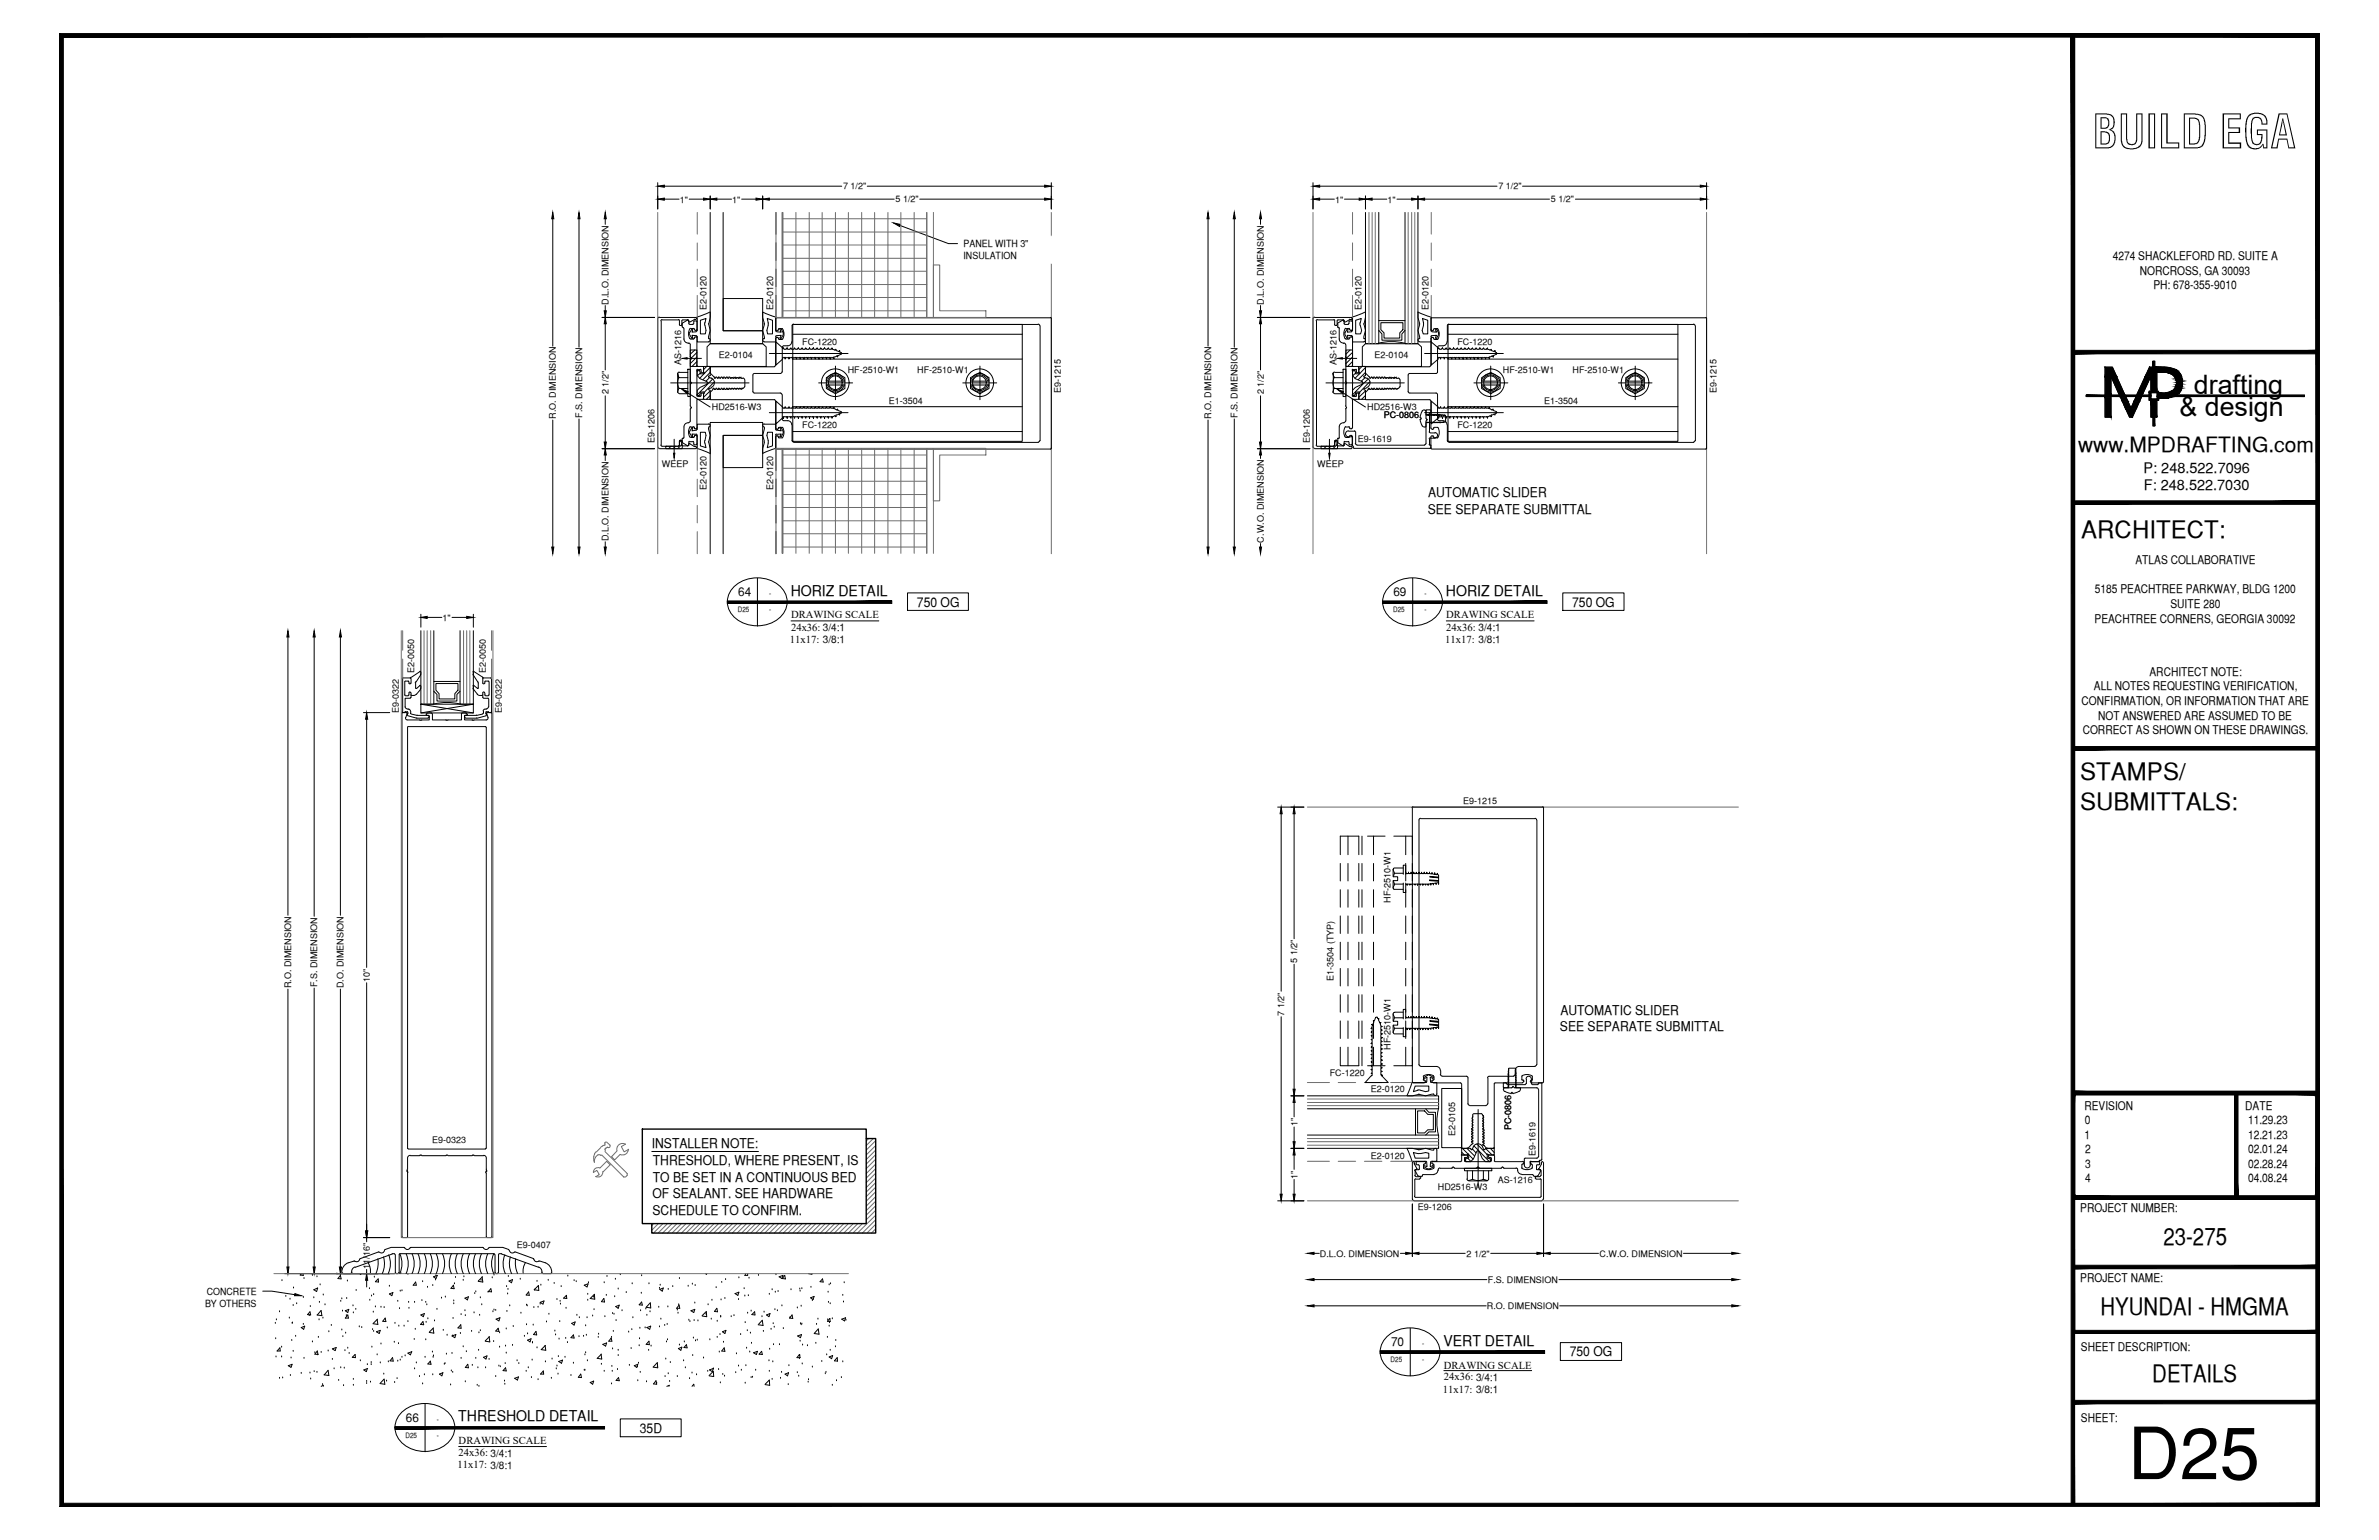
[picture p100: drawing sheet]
<svg xmlns="http://www.w3.org/2000/svg" width="432mm" height="279mm" viewBox="0 0 432 279" stroke-linecap="round" stroke-linejoin="round" font-family="sans-serif">
<defs><g id="words">
<text font-size="13.1" x="386.2" y="268.4">D25</text>
<text font-size="8.5" x="379.8" y="26.9">BUILD EGA</text>
<g font-size="4.9">
<text x="398.2" y="71.5">drafting</text>
<text x="395.6" y="75.5">&amp; design</text>
</g>
<g font-size="4.4">
<text x="377.8" y="97.5">ARCHITECT:</text>
<text x="377.6" y="141.5">STAMPS/</text>
<text x="377.6" y="146.9">SUBMITTALS:</text>
<text x="392.7" y="225.8">23-275</text>
<text x="381.3" y="238.5">HYUNDAI - HMGMA</text>
<text x="390.7" y="250.7">DETAILS</text>
</g>
<text font-size="3.8" x="377.2" y="82">www.MPDRAFTING.com</text>
<g font-size="2.7">
<text x="143.5" y="108.1">HORIZ DETAIL</text>
<text x="262.4" y="108.1">HORIZ DETAIL</text>
<text x="262" y="244.2">VERT DETAIL</text>
<text x="83.2" y="257.9">THRESHOLD DETAIL</text>
</g>
<g font-size="2.6">
<text x="389.1" y="85.8">P: 248.522.7096</text>
<text x="389.1" y="89">F: 248.522.7030</text>
</g>
<g font-size="2.4">
<text x="259.1" y="93.2">SEE SEPARATE SUBMITTAL</text>
<text x="259.2" y="90.2">AUTOMATIC SLIDER</text>
<text x="166.4" y="110">750 OG</text>
<text x="285.4" y="110">750 OG</text>
<text x="283.2" y="184.1">AUTOMATIC SLIDER</text>
<text x="283.1" y="187.1">SEE SEPARATE SUBMITTAL</text>
<text x="118.3" y="208.3">INSTALLER NOTE:</text>
<text x="118.5" y="211.3">THRESHOLD, WHERE PRESENT, IS</text>
<text x="118.5" y="214.4">TO BE SET IN A CONTINUOUS BED</text>
<text x="118.4" y="217.4">OF SEALANT. SEE HARDWARE</text>
<text x="118.4" y="220.3">SCHEDULE TO CONFIRM.</text>
<text x="284.9" y="246.1">750 OG</text>
<text x="116.1" y="259.9">35D</text>
</g>
<g font-size="2.2">
<text x="383.5" y="47.1">4274 SHACKLEFORD RD. SUITE A</text>
<text x="388.4" y="49.8">NORCROSS, GA 30093</text>
<text x="390.8" y="52.5">PH: 678-355-9010</text>
<text x="380.2" y="107.6">5185 PEACHTREE PARKWAY, BLDG 1200</text>
<text x="387.6" y="102.3">ATLAS COLLABORATIVE</text>
<text x="134" y="108.2">64</text>
<text x="252.9" y="108.2">69</text>
<text x="380.2" y="113">PEACHTREE CORNERS, GEORGIA 30092</text>
<text x="394" y="110.3">SUITE 280</text>
<text x="380" y="125.2">ALL NOTES REQUESTING VERIFICATION,</text>
<text x="390.1" y="122.6">ARCHITECT NOTE:</text>
<text x="377.8" y="127.9">CONFIRMATION, OR INFORMATION THAT ARE</text>
<text x="380.8" y="130.6">NOT ANSWERED ARE ASSUMED TO BE</text>
<text x="378" y="133.2">CORRECT AS SHOWN ON THESE DRAWINGS.</text>
<text x="378.3" y="201.3">REVISION</text>
<text x="378.4" y="204">0</text>
<text x="407.5" y="201.3">DATE</text>
<text x="408" y="204">11.29.23</text>
<text x="378.3" y="206.6">1</text>
<text x="378.5" y="209.2">2</text>
<text x="408" y="206.6">12.21.23</text>
<text x="408" y="209.2">02.01.24</text>
<text x="378.5" y="211.9">3</text>
<text x="378.5" y="214.5">4</text>
<text x="408" y="211.9">02.28.24</text>
<text x="408" y="214.5">04.08.24</text>
<text x="377.6" y="219.9">PROJECT NUMBER:</text>
<text x="377.6" y="232.5">PROJECT NAME:</text>
<text x="252.5" y="244.3">70</text>
<text x="377.7" y="245.2">SHEET DESCRIPTION:</text>
<text x="377.7" y="257.9">SHEET:</text>
<text x="73.7" y="258">66</text>
</g>
<g font-size="1.9">
<text x="143.6" y="112.2">DRAWING SCALE</text>
<text x="262.5" y="112.2">DRAWING SCALE</text>
<text x="143.4" y="116.6">11x17: 3/8:1</text>
<text x="143.6" y="114.4">24x36: 3/4:1</text>
<text x="262.3" y="116.6">11x17: 3/8:1</text>
<text x="262.5" y="114.4">24x36: 3/4:1</text>
<text x="262.1" y="248.3">DRAWING SCALE</text>
<text x="262.1" y="250.4">24x36: 3/4:1</text>
<text x="261.9" y="252.7">11x17: 3/8:1</text>
<text x="83.2" y="262">DRAWING SCALE</text>
<text x="83.1" y="266.4">11x17: 3/8:1</text>
<text x="83.2" y="264.2">24x36: 3/4:1</text>
</g>
<g font-size="1.8">
<text x="174.9" y="44.8">PANEL WITH 3&quot;</text>
<text x="174.9" y="47.1">INSULATION</text>
<text x="37.2" y="237.1">BY OTHERS</text>
<text x="37.5" y="234.9">CONCRETE</text>
</g>
<g font-size="1.6">
<text x="153" y="34.4">7 1/2&quot;</text>
<text x="272" y="34.4">7 1/2&quot;</text>
<text x="123.4" y="36.8">1&quot;</text>
<text x="132.9" y="36.8">1&quot;</text>
<text x="162.6" y="36.7">5 1/2&quot;</text>
<text x="242.3" y="36.8">1&quot;</text>
<text x="251.8" y="36.8">1&quot;</text>
<text x="281.5" y="36.7">5 1/2&quot;</text>
<text x="110.4" y="55.3" transform="rotate(-90 110.4 55.3)">D.L.O. DIMENSION</text>
<text x="128.2" y="56.3" transform="rotate(-90 128.2 56.3)">E2-0120</text>
<text x="140.3" y="56.3" transform="rotate(-90 140.3 56.3)">E2-0120</text>
<text x="229.4" y="55.3" transform="rotate(-90 229.4 55.3)">D.L.O. DIMENSION</text>
<text x="247.1" y="56.3" transform="rotate(-90 247.1 56.3)">E2-0120</text>
<text x="259.3" y="56.3" transform="rotate(-90 259.3 56.3)">E2-0120</text>
<text x="130.5" y="65">E2-0104</text>
<text x="145.6" y="62.5">FC-1220</text>
<text x="249.5" y="65">E2-0104</text>
<text x="264.5" y="62.5">FC-1220</text>
<text x="110.4" y="71.6" transform="rotate(-90 110.4 71.6)">2 1/2&quot;</text>
<text x="123.6" y="66.3" transform="rotate(-90 123.6 66.3)">AS-1216</text>
<text x="153.9" y="67.8">HF-2510-W1</text>
<text x="166.5" y="67.8">HF-2510-W1</text>
<text x="192.5" y="71.4" transform="rotate(-90 192.5 71.4)">E9-1215</text>
<text x="229.4" y="71.6" transform="rotate(-90 229.4 71.6)">2 1/2&quot;</text>
<text x="242.6" y="66.3" transform="rotate(-90 242.6 66.3)">AS-1216</text>
<text x="272.8" y="67.8">HF-2510-W1</text>
<text x="285.4" y="67.8">HF-2510-W1</text>
<text x="311.5" y="71.4" transform="rotate(-90 311.5 71.4)">E9-1215</text>
<text x="100.9" y="76" transform="rotate(-90 100.9 76)">R.O. DIMENSION</text>
<text x="105.7" y="75.8" transform="rotate(-90 105.7 75.8)">F.S. DIMENSION</text>
<text x="129.2" y="74.4">HD2516-W3</text>
<text x="145.6" y="77.6">FC-1220</text>
<text x="161.4" y="73.3">E1-3504</text>
<text x="219.8" y="76" transform="rotate(-90 219.8 76)">R.O. DIMENSION</text>
<text x="224.6" y="75.8" transform="rotate(-90 224.6 75.8)">F.S. DIMENSION</text>
<text x="248.2" y="74.4">HD2516-W3</text>
<text x="251.1" y="75.8">PC-0806</text>
<text x="264.5" y="77.6">FC-1220</text>
<text x="280.3" y="73.3">E1-3504</text>
<text x="118.8" y="80.4" transform="rotate(-90 118.8 80.4)">E9-1206</text>
<text x="237.7" y="80.4" transform="rotate(-90 237.7 80.4)">E9-1206</text>
<text x="246.4" y="80.2">E9-1619</text>
<text x="120.1" y="84.8">WEEP</text>
<text x="128.2" y="89" transform="rotate(-90 128.2 89)">E2-0120</text>
<text x="140.3" y="89" transform="rotate(-90 140.3 89)">E2-0120</text>
<text x="239.1" y="84.8">WEEP</text>
<text x="110.4" y="98.2" transform="rotate(-90 110.4 98.2)">D.L.O. DIMENSION</text>
<text x="229.4" y="98.4" transform="rotate(-90 229.4 98.4)">C.W.O. DIMENSION</text>
<text x="80.3" y="112.6">1&quot;</text>
<text x="75.2" y="122.1" transform="rotate(-90 75.2 122.1)">E2-0050</text>
<text x="88.2" y="122.1" transform="rotate(-90 88.2 122.1)">E2-0050</text>
<text x="72.4" y="129.3" transform="rotate(-90 72.4 129.3)">E9-0322</text>
<text x="91.1" y="129.3" transform="rotate(-90 91.1 129.3)">E9-0322</text>
<text x="265.6" y="145.8">E9-1215</text>
<text x="252.4" y="163.8" transform="rotate(-90 252.4 163.8)">HF-2510-W1</text>
<text x="52.8" y="179.3" transform="rotate(-90 52.8 179.3)">R.O. DIMENSION</text>
<text x="57.6" y="179.1" transform="rotate(-90 57.6 179.1)">F.S. DIMENSION</text>
<text x="62.4" y="179.3" transform="rotate(-90 62.4 179.3)">D.O. DIMENSION</text>
<text x="67.1" y="178.2" transform="rotate(-90 67.1 178.2)">10&quot;</text>
<text x="235.5" y="174.7" transform="rotate(-90 235.5 174.7)">5 1/2&quot;</text>
<text x="242.1" y="177.9" transform="rotate(-90 242.1 177.9)">E1-3504 (TYP)</text>
<text x="233.1" y="184.3" transform="rotate(-90 233.1 184.3)">7 1/2&quot;</text>
<text x="252.4" y="190.4" transform="rotate(-90 252.4 190.4)">HF-2510-W1</text>
<text x="241.4" y="195.1">FC-1220</text>
<text x="248.8" y="198.1">E2-0120</text>
<text x="78.4" y="207.5">E9-0323</text>
<text x="235.5" y="204.3" transform="rotate(-90 235.5 204.3)">1&quot;</text>
<text x="264.1" y="206.2" transform="rotate(-90 264.1 206.2)">E2-0105</text>
<text x="274.3" y="205" transform="rotate(-90 274.3 205)">PC-0806</text>
<text x="278.7" y="209.7" transform="rotate(-90 278.7 209.7)">E9-1619</text>
<text x="235.5" y="213.9" transform="rotate(-90 235.5 213.9)">1&quot;</text>
<text x="248.8" y="210.2">E2-0120</text>
<text x="261" y="215.8">HD2516-W3</text>
<text x="271.8" y="214.6">AS-1216</text>
<text x="257.4" y="219.6">E9-1206</text>
<text x="93.8" y="226.4">E9-0407</text>
<text x="239.6" y="228">D.L.O. DIMENSION</text>
<text x="266.2" y="228">2 1/2&quot;</text>
<text x="290.3" y="228">C.W.O. DIMENSION</text>
<text x="67.1" y="230.2" transform="rotate(-90 67.1 230.2)">11/16&quot;</text>
<text x="270.1" y="232.7">F.S. DIMENSION</text>
<text x="269.9" y="237.5">R.O. DIMENSION</text>
</g>
<g font-size="1.3">
<text x="133.9" y="111.1">D25</text>
<text x="139.6" y="108.2">-</text>
<text x="139.6" y="111.1">-</text>
<text x="252.9" y="111.1">D25</text>
<text x="258.6" y="108.2">-</text>
<text x="258.6" y="111.1">-</text>
<text x="258.1" y="244.3">-</text>
<text x="252.4" y="247.1">D25</text>
<text x="258.1" y="247.1">-</text>
<text x="73.6" y="260.9">D25</text>
<text x="79.3" y="258">-</text>
<text x="79.3" y="260.9">-</text>
</g>
</g></defs>
<!-- layer: GASKETS -->
<g fill="none" stroke="#000" stroke-width=".18">
<path d="M122.4 79.7v2.5M123.5 79.9l-.2 .1M123.5 79.9h.1M123.6 79.9l.2 .1M123.7 79.9l-.4 .4M124.7 65h2.6M125.3 65.3v1.2h1.3l-.1-.1M125.3 64.8v-1.3h1.2v2.9M125.3 65.2h.1M125.4 64.9l-.1 .3M126.1 63.5l-.8 .8M126.5 71.6l.1 .1"/>
<path d="M126.5 63.9l-1 1.1-.2-.2M126.5 64.8l-1.2 1.2M126.5 65.6l-.9 .9M126.6 67.3v.8l.5 .6 1.2 .5M126.6 66.4l-.1 .1M126.6 67.2l-.1 .1M126.6 71.8h.3M126.6 67.2h.3M126.7 67.2l-.1 .2M126.9 67.2l.1 .1M127 71.6l-.1 .1M127 67.3l.1 .5"/>
<path d="M127.1 67.7l.1 .1M127.1 67.7l-.5 .5M127.1 71.2l-.1 .5M127.2 71.1l-.1 .1M127.2 71.1h.6M127.2 67.8h.6l-.8 .8M127.7 66.6v.9l.2 .3M127.8 66.5l-.1 .1M127.8 67.7l-.1 .1M127.8 66.5l1.1 .1M127.9 71.2l-.2 .2 .1 1.1M128.2 69.2a.29 .29 0 0 1 .2 .2 .29 .29 0 0 1-.2 .3"/>
<path d="M128.3 66.5l-.6 .6M128.3 62.9l.6-.5h9.5l.7 .5v3.6h-10.8zM128.6 68.2v.2M128.6 70.5v.2M128.7 70.7l.2 .1v1.6l-1.1 .1M128.7 68.5l.5 .1M128.8 68.5l-.7 .7M128.9 66.7l-1.1 1.1M128.9 67.6l-1.3 1.3M128.9 70.9l-1.2 1.2M128.9 71.8l-.7 .7M128.9 66.6v1.5l-.2 .2"/>
<path d="M129.1 68.6a.92 .92 0 0 1 .6 .8 .92 .92 0 0 1-.6 .9M129.2 70.4l-.5 .1M129.3 68.8l-2.7 2.8v-.8l.5-.5 1.2-.6M129.7 69.3l-1.9 1.9-.1-.1M241.3 79.7v2.5M242.4 79.9l-.1 .1M242.4 79.9h.2M242.5 79.9l.2 .1M242.6 79.9l-.3 .4M243.6 65h2.7M244.2 64.7v.1M244.2 65.2h.1"/>
<path d="M244.3 65.3v1.2h1.3M244.3 64.8v-1.3h1.2l-.1 3M244.4 64.9l-.1 .3M245 63.5l-.7 .8M245.4 66.4l.1 .1M245.4 71.6l.1 .1M245.5 67.3v.8l.5 .6 1.2 .5M245.5 63.9l-1.1 1.1-.1-.2M245.5 64.8l-1.2 1.2M245.5 65.6l-.9 .9M245.5 67.2l-.1 .1M245.6 71.8h.3"/>
<path d="M245.6 67.2h.3M245.7 67.2l-.2 .2M245.8 67.2l.1 .1M245.9 71.6l-.1 .1M245.9 67.3l.2 .5M246 67.7l.1 .1M246.1 67.7l-.6 .5M246.1 71.2l-.2 .5M246.1 71.1l-.1 .1M246.1 71.1h.6M246.1 67.8h.6M246.6 66.6v.9l.2 .3 1-1.1"/>
<path d="M246.7 66.5l-.1 .1M246.8 67.7l-.1 .1M246.8 67.8l-.9 .8M246.8 72.5h1M246.8 66.5h1M246.8 71.2l-.2 .2 .1 1.1M247.2 69.2a.29 .29 0 0 1 .1 .2 .29 .29 0 0 1-.1 .3M247.2 66.5l-.6 .6M247.3 62.9l.5-.5h9.6l.6 .5v3.6h-10.7zM247.6 68.2v.2M247.6 70.5v.2M247.6 70.7l.2 .1v1.6l-.1 .1"/>
<path d="M247.6 68.5l.5 .1M247.7 66.5l.1 .1M247.8 68.5l-.7 .7M247.8 67.6l-1.3 1.3M247.8 70.9l-1.2 1.2M247.8 71.8l-.7 .7M247.8 66.6v1.5l-.2 .2M248.1 70.4l-.5 .1M248.1 68.6a.92 .92 0 0 1 .6 .8 .92 .92 0 0 1-.6 .9M248.3 68.8l-2.8 2.8v-.8l.5-.5 1.2-.6M248.7 69.3l-1.9 1.9-.1-.1M121 81h-.2"/>
<path d="M121.8 81l-.5 .4M122.6 81l-.4 .4M123.3 80.1v.7M123.3 80.7l-.1 .2M123.8 80.7v.2M123.8 80.6l-.8 .8M123.8 80.1v.7M123.8 80.9v.5h-3v-.4h2.4M239.9 81h-.1M240.7 81l-.4 .4M241.6 81l-.5 .4M242.3 80.1v.7"/>
<path d="M242.3 80.7l-.2 .2M242.7 80.7l.1 .2M242.7 80.6l-.8 .8M242.7 80.1v.7M242.8 80.9v.5h-3v-.4h2.3M74.6 126.1l.2 .1M74.6 122.9l-.1 .1M74.8 126.2h.3M75.4 124v.8l.2 .1M75.4 123.7v.2M75.6 125.9l-.5 .3M76.2 121.8l.1 .1"/>
<path d="M76.2 121.9l-1.5 1M76.3 122.5l-.8 1.3M76.3 125.1l-.7 .9M76.3 124.4h-.1l-.6 .5M76.3 122.3v.2M76.3 124.9v.1M76.4 127.8h9.5v1.5h-9.5zM76.4 121.9v.5M76.4 124.5v.4M76.4 127.8l9.5 1.5M85.9 124.4h.1l.7 .5M85.9 122.3l.8 1.5"/>
<path d="M85.9 124.9v.1M85.9 121.9v.5M85.9 124.5v.4M85.9 127.8l-9.5 1.5M86 125.1l.7 .9M86 121.8l-.1 .1M86 121.9l1.6 1M86.6 125.9l.5 .3M86.7 123.7l.1 .2M86.8 124v.8l-.2 .1M87.1 126.2h.3M87.6 122.9l.1 .1"/>
<path d="M87.6 126.1l-.2 .1M265.2 209.4l.1 .1M265.3 209l.5 .5M265.3 208.4v1M265.3 208.3l-.1 .1M265.4 208.3h1.6v.3M265.4 208.3l1.1 1.1-.2 .1h-.9M265.9 210.6l.1 .1M266 210.6l.1 .2M266 210.3v.3M266 210.2l-.1 .1M266.1 210.2l.5-.1v-.6l.8 .8"/>
<path d="M266.3 208.3l1.4 1.4M266.4 210.2l.6 .5M266.5 209.4l.1 .1M267 208.5h.2M267.2 208.6a1.05 1.05 0 0 1 1.1-1.1 1.05 1.05 0 0 1 1 1.1M267.3 208.5l.6 .7M267.5 207.9l2.8 2.9M268 209l-.5 1.2-.5 .6h-.9M268 209a.29 .29 0 0 1 .3-.2 .29 .29 0 0 1 .2 .2M268 207.6l1.9 1.9v.6M268.5 209l.5 1.2 .6 .6h.8M269.3 208.5h.2"/>
<path d="M269.6 208.3l1.2 1.2M269.6 208.3l-.1 .3M269.6 208.3h1.5M269.9 210l.1 .1M270 209.4l-.1 .1M270 209.4l.3 .1h.8M270 210.1l.4 .1M270.4 210.2l.1 .1M270.5 210.6l-.1 .1M270.5 208.3l.7 .8M270.5 210.3v.3M271.1 208.3l.1 .1"/>
<path d="M271.2 208.4l-.1 1.1M66.8 229.1l.4 1.1v.9M68.6 228.4v1.6l-.4 1M69.6 228l.2 1.6-.4 1.5M70.5 227.7a4.2 4.2 0 0 1 0 3.3M72.6 227.5a4.2 4.2 0 0 1 0 3.6M73.7 227.5a4.2 4.2 0 0 1 0 3.6M74.8 227.5a4.2 4.2 0 0 1 0 3.6M75.9 227.5a4.2 4.2 0 0 1 0 3.6M77 227.5a4.2 4.2 0 0 1 0 3.6M78.1 227.5a4.2 4.2 0 0 1 0 3.6M79.2 227.5a4.2 4.2 0 0 1 0 3.6"/>
<path d="M80.3 227.5a4.2 4.2 0 0 1 0 3.6M81.9 227.5a4.2 4.2 0 0 0 0 3.6M83 227.5a4.2 4.2 0 0 0 0 3.6M84.1 227.5a4.2 4.2 0 0 0 0 3.6M85.2 227.5a4.2 4.2 0 0 0 0 3.6M86.3 227.5a4.2 4.2 0 0 0 0 3.6M87.4 227.5a4.2 4.2 0 0 0 0 3.6M88.5 227.5a4.2 4.2 0 0 0 0 3.6M89.6 227.5a4.2 4.2 0 0 0 0 3.6M91.6 227.7a4.2 4.2 0 0 0 .1 3.3M92.6 228l-.1 1.6 .4 1.5M93.6 228.4v1.6l.3 1"/>
<path d="M95.4 229.1l-.4 1.1v.9"/>
</g>
<!-- layer: COMPONENTS2 -->
<g fill="none" stroke="#000" stroke-width=".18">
<path d="M123.8 59.3l.1 .1M124 59.4l.1 .1M124.1 59.6v1.9M125 58.1l-.2-.1-1 .7v.6M125 58.2l.1 .6M125.2 58.9h.6M125.2 59.6a1.81 1.81 0 0 0 0 1.9M125.3 59.6h-.1M125.3 59.6h.6M125.9 58.7l-.1 .1M125.9 59.6l.1 .1M125.9 58.4v.3"/>
<path d="M126 58.2l-.1 .1M126 58.2l.5 .1M126 59.7l.1 .2M126.2 59.9h.2M126.5 58.4v1.4l-.2 .1M242.8 59.3l.1 .1M242.8 58.7v.6M242.9 59.4h.1M243 59.4l.1 .1M243.1 59.6v1.9M243.9 58.1l-.1-.1-1 .7M244 58.2l.1 .6"/>
<path d="M244.1 58.9h.6M244.1 59.6a1.81 1.81 0 0 0 0 1.9M244.3 59.6h-.1M244.3 59.6h.6M244.8 58.7l-.1 .1M244.8 59.6l.1 .1M244.9 58.4v.3M245 58.2l-.1 .1M245 58.2l.4 .1M245 59.7l.1 .2M245.1 59.9h.2M245.4 59.8l-.1 .1"/>
<path d="M245.5 58.4v1.4M123.8 79.6v.7M123.9 79.5l-.1 .1M124 79.6h.1M124.1 79.4l-.1 .1M124.1 61.5a.73 .73 0 0 0 .8 .7M124.9 76.7a.73 .73 0 0 0-.8 .7v2M124.9 62.3h.1M124.9 76.7h.1M125 62.2l.3 .3v2.3M125.2 77.5a1.81 1.81 0 0 0 0 1.8M125.2 61.4l.1 .1"/>
<path d="M125.2 79.3h.1M125.3 69.7v4M125.3 65.3v4M125.3 74.2v2.2l-.3 .2M125.3 74.1v.1M125.3 69.6v.1M125.3 65.2h.1M125.3 77.4l-.1 .1M125.3 61.5h.6M125.3 77.5h.6M125.3 79.4h.6M125.3 73.8l.2 .1"/>
<path d="M125.3 69.3l.2 .1M125.3 64.8l.2 .2M125.4 73.9v.1M125.4 69.4l-.1 .3M125.4 64.9l-.1 .3M125.5 74l-.2 .1M125.9 77.4l.1 .1M126 61.4l-.1 .1M126 79.2l-.1 .1M126 77.7l.1 .1M126 77.5v.2M126 79.1v.1"/>
<path d="M126.1 61.2l-.1 .2M126.1 79l-.1 .1M126.2 61.2h.2M126.2 77.8h.2M126.2 79h.2M126.3 61.1l.2 .1v5.2M126.3 79l.2 .2M126.5 66.4l1.1 .1M126.5 71.8l.1 .1M126.5 72.6v5l-.2 .2M126.5 67.1v4.7M126.5 79.2v1.4"/>
<path d="M126.6 67l-.1 .1M126.6 67.1h.5M126.6 71.9h.5M127.1 67l.1 .1M127.2 71.8l-.1 .1M127.3 67.1v.4M127.3 67.5v.1M127.4 67.6h.2M127.6 66.5l.1 .1M127.6 71.3l.1 1M127.6 71.3h-.3v.5M127.6 72.5h-1.1"/>
<path d="M127.7 67.5l-.1 .1M127.7 72.3l-.1 .1M127.7 66.6v.9M242.8 79.6v.7M242.9 79.5l-.1 .1M242.9 79.6h.1M243.1 79.4l-.1 .1M243.1 61.5a.73 .73 0 0 0 .7 .7M243.8 76.7a.73 .73 0 0 0-.7 .7v2M243.8 62.3h.2M243.8 76.7h.2M243.9 62.2l.3 .3"/>
<path d="M244.1 77.5a1.81 1.81 0 0 0 0 1.8M244.2 61.4l.1 .1M244.2 79.3h.1M244.2 76.4l-.3 .2M244.2 73.6v.1M244.2 69.2v.1M244.2 64.7v.1M244.2 74.1v.1M244.2 69.6v.1M244.2 65.2h.1M244.3 77.4l-.1 .1M244.3 73.8l.1 .1"/>
<path d="M244.3 62.5v2.3M244.3 65.3v3.9M244.3 69.7v4M244.3 74.2v2.2M244.3 69.3l.1 .1M244.3 64.8l.1 .2M244.3 61.5h.6M244.3 77.5h.6M244.3 79.4h.6M244.4 73.9v.1M244.4 69.4l-.1 .3M244.4 64.9l-.1 .3"/>
<path d="M244.4 74l-.1 .1M244.8 78.2a.54 .54 0 0 0-.6 .5 .54 .54 0 0 0 .6 .5M244.8 79.2h.5M244.8 78.2h1.1M244.8 77.4l.1 .1M244.9 61.4l-.1 .1M244.9 79.2l-.1 .1M245 77.7l.1 .1M245 77.5v.2M245 79.1v.1M245.1 61.2l-.1 .2M245.1 79l-.1 .1"/>
<path d="M245.1 61.2h.2M245.1 77.8h.2M245.1 79h.2M245.3 61.1l.1 .1M245.3 79l.1 .2M245.3 79.2l.1 .2v1.4l.2 .2M245.4 66.4l.1 .1M245.4 71.8l.1 .1M245.4 77.6l-.1 .2M245.5 61.3v5.1M245.5 67.1v4.7M245.5 72.6v5.1"/>
<path d="M245.5 79.2v1.4M245.5 67l-.1 .1M245.5 72.5h-.1M245.6 66.5h1M245.6 67.1h.5M245.6 71.9h.5M245.6 72.5h1M245.8 78.2l.2 .1M246.1 78.4v2.1M246.1 67l.1 .1M246.2 71.8l-.1 .1M246.2 67.1v.4"/>
<path d="M246.2 67.5l.1 .1M246.3 67.6h.3M246.5 66.5l.1 .1M246.5 71.3l.1 1M246.6 71.3h-.4v.5M246.6 67.5l-.1 .1M246.6 72.3l-.1 .1M246.6 66.6v.9M258.8 74.5l.1 1.5M258.8 76.5v4M258.9 76l.1 .1M259 76l-.2 .4"/>
<path d="M259.4 78.3l.2 .2M259.5 75.1v3.3M259.5 79.6v1M259.6 79.4l-.2 .2M259.6 74.4l.1 .1M259.6 74.4h-.6l-.2 .1M259.6 78.5h.9M259.6 79.5h.9M259.7 74.8l-.3 .3M259.7 74.5v.3M260.4 78.5a.48 .48 0 0 1 .5 .5 .48 .48 0 0 1-.5 .4M123.8 80.2l1 .7"/>
<path d="M125 80.7l-.2 .1M125.1 80.1l-.1 .7M125.2 80.1h.6M125.8 80.1l.1 .1M125.9 80.5l.1 .1M125.9 80.2v.4M126 80.7h.4M126.5 80.5l-.1 .1M242.8 80.2l1 .7M243.9 80.7l-.1 .1M244.1 80.1l-.1 .7M244.1 80.1h.6"/>
<path d="M244.7 80.1l.1 .1M244.9 80.5l.1 .1M244.9 80.2v.4M245 80.7h.4M245.4 80.5l-.1 .1M245.6 81.2l.2 .1M245.7 81v.2M245.8 81.3h13.8M246 80.4l.3 .3M246.3 80.8h12.3M258.8 80.4l-.3 .3M259.4 80.6l.2 .2"/>
<path d="M259.6 80.7l.1 .2M259.7 81.2l-.1 .1M259.7 80.9v.3M73 129.2l.1 .1M73.1 123.1v6.1M73.1 123l-.1 .1M73.2 123h1.3M73.2 129.3h.3M73.5 123.7v2.4l.1 .1M73.5 129.2h-.1M73.5 128.2l.1 .2 .3 .2M73.5 126.8v1.5"/>
<path d="M73.6 123.6l-.1 .1M73.6 126.2h.5M73.6 123.6h.5M73.6 129.1l-.1 .1M73.7 129.2h.2M73.9 129.1l.1 .1M73.9 128.7h.3M73.9 129.7l.1 .1M74 129.4h.1M74 129.2l-.1 .5M74 129.9l1.6 .4M74.1 123.6l.1 .1"/>
<path d="M74.1 128.7l.3 .1 .1 .2M74.2 126.1l-.1 .1M74.2 123.9l.2 .2 .1-.2M74.2 125.7l.2-.2 .1 .2M74.2 123.7v.3M74.2 125.7v.4M74.5 123v.1M74.5 126.7l-1 .1M74.5 129.4l.1 .1M74.5 129v.4M74.5 126.5v.1M74.6 123.1v.9"/>
<path d="M74.6 125.7v.9M74.6 129.5l1.1 .3M75.6 130.2h.1M75.7 130.3h2M75.7 129.7h.1M75.8 129.8h2l.1 .1M77.9 130.1l-.2 .1M77.9 129.9v.2M84.3 129.9l.2 .3M84.5 130.3h2.1M86.5 129.7h.1M86.5 129.8h-2.1l-.1 .1"/>
<path d="M86.5 130.2h.1M87.6 125.7v.9M87.6 129.5l-1 .3M87.6 123.9l.2 .2 .1-.2M87.6 125.7l.2-.2 .1 .2M87.6 126.5l.1 .1M87.7 129.4l-.1 .1M87.7 123l-.1 1M87.8 123l1.4 .1M87.8 129v.4M87.8 126.7h.8M88 125.7l.1 .5"/>
<path d="M88 123.7v.3M88 128.7l-.3 .1v.2M88.1 128.7h.2M88.1 126.2h.5M88.2 129.2v.2M88.2 129.4l.1 .3M88.2 129.4h.1M88.3 129.7l-.1 .1M88.3 129.9l-1.7 .4M88.3 129.1l-.1 .1M88.3 129.2h.3M88.6 129.1v.1"/>
<path d="M88.6 126.7v.1M88.6 123.6l.1 .1M88.6 123.6l-.6 .1M88.6 128.2l-.1 .3-.2 .1M88.7 129.2h.1M88.7 126.1l-.1 .1M88.7 126.8v1.5M88.8 123.7v2.4M89.2 129.2l-.4 .1M89.2 123.1v6.1M272.9 197.2l.1 .2h1.4M272.9 196.6v.6"/>
<path d="M273 196.4l-.1 .2M273 196.5h.3M273.3 196.4l.3 .3M273.6 196.8h3.3M274.5 197.3l-.1 .1M274.5 197.1h.2M274.6 197.2l-.1 .1M274.7 197.2l.1 .1M274.8 197.3l4.2 .1M277 195.7a.48 .48 0 0 1 .5-.4 .48 .48 0 0 1 .4 .4M277 196.6l-.2 .1M277.1 195.8v.8"/>
<path d="M277.9 196.6l.2 .1M278 195.8v.8M278.1 196.8h1M278.9 197.4l.3 .2M279.3 196.6l-.2 .1M279.3 197.7v12.2M279.4 196.4l-.2 .2M279.4 196.5h.3M279.7 196.4l.1 .2M279.8 196.6v13.7l-.5 .4M256.9 212.4l.5 1M256.9 212.2l-.1 .2"/>
<path d="M256.9 212.2h.6M257 211.2l.1 .1M257 210.8v.4M257.1 210.7l-.1 .1M257.1 211.3h.4M257.1 210.8h1.5M257.4 213.3l.1 .1M257.5 211.3l.1 .1M257.5 213.4h.6M257.6 212.1l-.1 .1M257.6 211.5v.7M258.2 213.3l-.1 .1"/>
<path d="M258.3 213.1l-.1 .2M258.3 213.1h2M258.4 211.9a1.38 1.38 0 0 0 1.8 0M258.5 211.2l-.1 .7M258.5 211.2h.1M258.5 210.7l.2 .2M258.7 211l-.1 .1M258.8 210.9v.2M259.9 211l.1 .1M260 211.2l.2 .1M260.1 210.7l-.2 .4M260.1 210.8h5.1"/>
<path d="M260.3 211.3v.6M261 212.3a.73 .73 0 0 1-.7 .7M261 212.2v.1M261.3 211.9l-.3 .3M261.4 212h2.1M263.6 211.9h-.1M263.7 211.7h.1M263.7 211.8l-.1 .1M263.8 211.8l.2 .1M263.9 211.9h.1M264 212h4M265.2 210.6l-.1 .1"/>
<path d="M265.3 209.7v.9M265.3 209.5l-.1 .1M265.4 209.5h.9M265.8 210.6l.1 .1M265.8 210.1v.5M265.9 210l-.1 .1M265.9 210.8h4.7M265.9 210h.4M266.3 209.5l.1 .1M266.4 209.7v.2M266.4 209.8l-.1 .1M268 211.9h-.1"/>
<path d="M268.2 211.7h.1M268.2 211.8l-.1 .1M268.3 211.8l.1 .1M268.5 212h4M270.1 209.7v.2M270.1 209.8l.1 .1M270.2 209.5l-.1 .1M270.3 209.5l.9 .1M270.3 210h.3M270.5 210l.1 .1M270.6 210.6l-.1 .1M270.7 210.1v.5"/>
<path d="M271.2 210.6l.1 .1M271.3 209.7v.9M271.3 210.8h5.1M272.5 211.9h-.1M272.6 211.7h.2M272.7 211.8l-.2 .1M272.8 211.8l.1 .1M273 212h2.2M275.2 211.9l.3 .3M275.5 212.3a.73 .73 0 0 0 .7 .7M275.5 212.2v.1M276.2 213.1h2"/>
<path d="M276.2 211.9v.1a1.81 1.81 0 0 0 1.9 0M276.4 210.7l.1 .2M276.5 211.2l-.3 .1v.6M276.5 211l-.1 .1M276.6 210.9v.2M276.7 211.4a.54 .54 0 0 0 .5 .5 .54 .54 0 0 0 .5-.5M276.7 210.3v1.1M277.7 211l.1 .1M277.8 210.9v.2M277.8 210.7l-.1 .2M277.9 210.8h1.5M277.9 211.2h.1"/>
<path d="M277.9 210.7l-.2 .2v.5M278 211.2l.1 .1M278.1 211.9l-.1 .1M278.1 211.3v.6M278.2 213.1l.1 .1M278.3 213.2v.1M278.3 213.3l.1 .1M278.4 213.4h.6M278.9 211.5l.1 .7M279 210.1h-2.2l-.1 .2M279 211.3l-.1 .1M279 212.2h.6"/>
<path d="M279 211.3h.4M279.1 213.3l-.1 .1M279.2 209.8l-.3 .3M279.4 210.7l.1 .1M279.5 210.8l-.1 .5M279.6 212.2v.2M279.7 212.4l-.6 1M62.1 230.9l.2 .1M62.3 231.1h1.4M63.2 229.1a1.81 1.81 0 0 0-1.2 1.8M63.8 230.9l-.1 .1M63.9 230.8v.1"/>
<path d="M64.4 228.8l-1.2 .3M64.4 229.9a.92 .92 0 0 0-.6 .8M65.3 228.5l-.4 .4-.5-.1M68.8 227.2l-3.5 1.3M69.8 226.9l-.4 .4-.5-.1M69.9 226.7l-.1 .1M71.2 227.5l-6.7 2.4M71.2 227.5h.1M71.2 227.5h.4M71.5 227.5l.2 .1M71.8 227.6v3.3l.1 .1M71.9 231.1h.4"/>
<path d="M72.4 230.9l-.2 .1M72.5 227.6v3.3M72.6 227.5l-.1 .1M72.6 227.5h17.1M73.5 226.4l-2.5-.1-1.1 .4M73.5 226.4l.4 .3 .5-.3M87.6 226.3l.1 .1M87.6 226.3l-13.2 .1M87.8 226.4l.4 .3 .5-.3M88.9 226.3l-.2 .1M88.9 226.3h2.3l1.1 .4M89.6 227.5l.2 .1"/>
<path d="M89.9 227.6v3.3l.1 .1M90 231.1h.3M90.4 230.9l-.1 .1M90.5 227.6v3.3M91 227.5h-.4l-.1 .1M91.1 227.5l6.7 2.4M92.3 226.7l.1 .1M92.5 226.9a.61 .61 0 0 0 1 .2M93.5 227.1l3.3 1.2M96.8 228.4l.1 .1M96.9 228.5l.4 .4 .5-.1M97.8 229.9a1.15 1.15 0 0 1 .6 1.1h.1"/>
<path d="M97.9 228.8h-.1M98 228.8l1 .3M98.6 231.1h1.4M98.9 229.1a1.71 1.71 0 0 1 1.2 1.9h-.1"/>
</g>
<!-- layer: COMPONENTS -->
<g fill="none" stroke="#000" stroke-width=".18">
<path d="M119.4 57.8v23.3M119.7 57.5l-.3 .3M119.7 57.6h6.6l.1 .2-.1 .1M120 58.2v22.6M120.2 58l-.2 .2M120.2 58h3M123.2 58l.1 .1M123.3 58.9l.2 .2M123.3 58.2v.7M123.5 59.1h.1M123.8 58.9l-.2 .2M123.9 58l-.1 .2v.7"/>
<path d="M124 58h.8l.2 .2M125 58.3l.2 .1M125 58.2v.1M126 58l-.8 .4M126.1 57.9h-.1M126.1 58h.2M141.2 59.8l-.1 .1M141.3 59.8v.1M142 59.6v.1M142 59.6l-.7 .1M142.1 59.7a1.81 1.81 0 0 1 0 1.8M143.8 59.1v2.9"/>
<path d="M144 58.8l-.2 .3M144.1 58.9h44.4M188.4 58.8l.3 .3M188.8 59.1v20.8M190.7 57.6l.1 .2v23.5M190.7 57.7h-49.8l-.1 2.1 .2 .2M238.3 57.8v23.3M238.6 57.5l-.3 .3M238.6 57.6h6.7M239 58.2v22.6M239.1 58l-.2 .2M239.1 58h3"/>
<path d="M242.1 58l.2 .1M242.3 58.9l.1 .2M242.3 58.2v.7M242.4 59.1h.2M242.7 58.9l-.2 .2M242.9 58l-.2 .2v.7M242.9 58h.9M243.8 58l.2 .3M243.9 58.3l.2 .1M245 58l-.8 .4M245 57.9h-.1M245 58h.3"/>
<path d="M245.3 57.6l.1 .2-.1 .1M260.2 59.8l-.1 .1M260.2 59.8v.1M260.3 59.6l-.1 .1M260.3 59.6h.6M260.9 59.6l.1 .1M261 59.7a1.81 1.81 0 0 1 0 1.8M262.7 59.1v2.9M263 58.8l-.3 .3M263 58.9h44.4M307.4 58.8l.3 .3M307.7 59.1v20.8"/>
<path d="M309.6 57.6l.2 .2v23.5M309.6 57.7h-49.8l-.1 2.1 .2 .2M123.5 79.9l-.2 .1M123.5 79.9h.1M123.6 79.9l.2 .1M128.9 72.4l.1 .1M128.9 71.1v1.4M129 67.8l.6 .6M129 66.5l-.1 1.2M129 72.5h11.6l.1 .2M129 66.5h11.6M129.3 70.7l-.3 .4"/>
<path d="M129.4 70.6l-.1 .1M129.4 70.5l.2-.1 .1 .3M129.5 70.5l-.1 .2M129.6 68.3v.1M129.7 68.5v.1M129.7 68.6h.1M129.7 70.6h.1M129.9 68.5v.1M129.9 68.4h.2M129.9 70.5l.2-.1 .1 .3M130 70.5l-.1 .2M130.1 68.5l.1 .1"/>
<path d="M130.2 68.6h.2M130.2 70.6h.2M130.4 68.4h.1M130.4 70.5l.1-.1 .2 .3M130.4 68.5v.1M130.4 70.5v.2M130.6 68.5l.1 .1M130.6 70.6h.2M130.6 68.6h.2M130.9 68.5l-.1 .1M130.9 68.4h.2M130.9 70.5l.1-.1 .1 .3"/>
<path d="M130.9 70.5l-.1 .2M131.1 68.5l.1 .1M131.1 68.6h.2M131.1 70.6h.2M131.3 68.4h.2M131.3 70.5l.2-.1 .1 .3M131.4 68.5l-.1 .1M131.4 70.5l-.1 .2M131.6 68.5v.1M131.6 70.6h.1M131.6 68.6h.1M131.8 68.5v.1"/>
<path d="M131.8 70.5l.2-.1 .1 .3M131.8 68.4h.2M131.9 70.5l-.1 .2M132 68.5l.1 .1M132.1 70.6h.2M132.1 68.6h.2M132.3 70.5h.2M132.3 70.5v.2M132.3 68.5v.1M132.4 68.4h-.1M132.5 68.5l.1 .1M132.5 68.6h.2"/>
<path d="M132.6 70.6h.1M132.8 70.5h-.1M132.8 70.5h.2M132.8 68.5v.1M132.8 68.5l.2 .1M132.8 70.5h.1M133 70.5h.1M133 68.6h.1M133 68.6h.2M133.1 70.6h.1M133.2 70.5h-.1M133.2 68.6h.1"/>
<path d="M133.2 70.5h.2M133.3 70.5h.1M133.3 68.5l-.1 .1M133.4 68.5l.1 .1M133.5 68.6h.2M133.5 68.6h.1M133.5 70.6h.2M133.7 70.5h-.1M133.7 70.5h.2M133.8 68.5l-.1 .1M133.8 68.5l.2 .1M133.8 70.5h-.1"/>
<path d="M133.9 70.5h.1M134 68.6h.1M134 68.6h.2M134 70.6h.1M134.2 70.5h-.1M134.2 68.6h.1M134.2 70.5h.2M134.2 70.5h.1M134.3 68.5l-.1 .1M134.4 68.5v.1M134.4 68.5l.1 .1M134.5 68.6h.1"/>
<path d="M134.5 70.6h.1M134.6 68.6h.3M134.7 70.5h.1M134.8 70.5h-.2M134.8 70.5h.1M134.8 68.6l.3 .3M135.1 70.1l-.3 .3M135.2 68.9v1.3M136.7 68.1v3M136.7 71l.2 .3M136.9 67.8l-.2 .2M137 67.8h4.7"/>
<path d="M137 71.3h4.7M140.7 66.3l-.1 .2M140.8 72.7v4.9l.2 .3M140.8 61.5v4.9M140.8 79.3v2M141 61.2l-.2 .2M141 79.1l-.2 .2M141 61.2h.2M141 60h.2M141 79.1h.2M141 77.9h.2M141.1 61.2l.1 .1"/>
<path d="M141.1 79.1l.1 .1M141.2 77.8l-.1 .1M141.3 61.4l.1 .1M141.3 79.2l.1 .2h.6M141.3 61.3v.2M141.4 61.6h.6M141.6 71.3l.3 .3M141.9 67.5l-.3 .3M142 77.5v.1M142 77.5h-.6l-.1 .3M142 71.6v4.4l.3 .3M142 63.1v4.4"/>
<path d="M142 61.5h.1M142 79.4h.1M142.1 77.5a1.81 1.81 0 0 1 0 1.9M142.3 62.7l-.3 .3M142.3 76.3h.7a.73 .73 0 0 1 .7 .8M143.7 62a.73 .73 0 0 1-.7 .7h-.7M143.8 79.9l.2 .3M143.8 77.1v2.8M188.7 79.9l-.3 .3M242.4 79.9l-.1 .1M242.4 79.9h.2M242.5 79.9l.2 .1"/>
<path d="M247.8 72.4l.1 .1M247.9 71.1l-.1 1.4M247.9 67.8l.6 .6M247.9 66.5v1.2M248 72.5h11.5l.2 .2M248 66.5h11.5M248.3 70.7l-.4 .4M248.3 70.6v.1M248.4 70.5l.1-.1 .2 .3M248.4 70.5l-.1 .2M248.5 68.3l.1 .1M248.6 68.5l.1 .1"/>
<path d="M248.6 68.6h.2M248.6 70.6h.2M248.9 68.4h.1M248.9 70.5l.1-.1 .1 .3M248.9 68.5l-.1 .1M248.9 70.5v.2M249 68.5l.2 .1M249.1 68.6h.2M249.1 70.6h.2M249.3 68.4h.2M249.3 70.5l.1-.1 .2 .3M249.4 68.5l-.1 .1"/>
<path d="M249.4 70.5l-.1 .2M249.6 68.5v.1M249.6 70.6h.1M249.6 68.6h.1M249.8 68.4h.2M249.8 70.5l.2-.1 .1 .3M249.9 68.5l-.2 .1M249.9 70.5l-.1 .2M250 68.5l.1 .1M250.1 68.6h.1M250.1 70.6h.1M250.3 68.4h.1"/>
<path d="M250.3 70.5l.1-.1 .2 .3M250.3 68.5v.1M250.3 70.5v.2M250.5 68.5l.1 .1M250.5 70.6h.2M250.5 68.6h.2M250.8 70.5l.1-.1 .1 .3M250.8 68.4h.1M250.8 70.5v.2M250.8 68.5l-.1 .1M251 68.5l.1 .1M251 70.6h.2"/>
<path d="M251 68.6h.2M251.2 70.5h.2M251.3 70.5l-.1 .2M251.3 68.5l-.1 .1M251.4 68.4h-.2M251.5 68.5v.1M251.5 68.6h.1M251.5 70.6h.2M251.7 70.5h-.1M251.7 70.5h.2M251.7 68.5v.1M251.8 68.5l.2 .1"/>
<path d="M251.8 70.5h-.1M251.9 70.5h.1M252 68.6h.1M252 70.6h.1M252.1 70.5h.1M252.2 68.6h.1M252.2 70.5h.2M252.2 70.5h.1M252.3 68.5l-.1 .1M252.3 68.5l.1 .1M252.4 68.6h.2M252.5 68.6h.1"/>
<path d="M252.5 70.6h.1M252.7 70.5h-.1M252.7 70.5h.2M252.7 68.5v.1M252.7 68.5l.3 .1M252.7 70.5h.1M252.9 70.5h.1M252.9 68.6h.2M253 70.6h.1M253.1 70.5h-.1M253.1 68.6h.1M253.1 70.5h.2"/>
<path d="M253.2 70.5h.1M253.2 68.5l-.1 .1M253.2 68.5l.2 .1M253.4 68.5l.1 .1M253.4 68.6h.1M253.4 70.6h.2M253.5 68.6h.3M253.6 70.5h-.1M253.6 70.5h.1M253.7 70.5h-.1M253.7 70.5h.1M253.8 68.6l.3 .3"/>
<path d="M254.1 70.1l-.3 .3M254.1 68.9v1.3M255.6 71l.3 .3M255.6 68.1v3M255.9 67.8l-.3 .2M255.9 67.8h4.8M255.9 71.3h4.8M259.7 66.3l-.2 .2M259.7 72.7v4.9l.2 .3M259.7 61.5v4.9M259.7 79.3v2M259.9 61.2l-.2 .2"/>
<path d="M259.9 79.1l-.2 .2M260 61.2h.1M260 60h.1M260 79.1h.1M260 77.9h.1M260.1 61.2l.1 .1M260.1 79.1l.1 .1M260.2 77.8l-.1 .1M260.2 61.4l.1 .1M260.2 79.2l.1 .2M260.2 61.3v.2M260.3 77.5l-.1 .3"/>
<path d="M260.3 61.6h.6M260.3 79.4h.6M260.3 77.5h.6M260.6 71.3l.3 .3M260.9 77.5l.1 .1M260.9 67.5l-.3 .3M260.9 71.6v4.4l.3 .3M260.9 63.1v4.4M261 61.5h-.1M261 79.4h-.1M261 77.5a1.81 1.81 0 0 1 0 1.9M261.2 62.7l-.3 .3"/>
<path d="M261.2 62.7h.7M261.2 76.3h.7M261.9 76.3a.73 .73 0 0 1 .7 .8M262.6 62a.73 .73 0 0 1-.7 .7M262.7 79.9l.3 .3M262.7 77.1v2.8M307.7 79.9l-.3 .3M119.4 81.1l.3 .2M119.7 81.4h6.6M120 80.7l.2 .3M120.2 81h3M123.3 80.1v.7"/>
<path d="M123.3 80.7l-.1 .2M123.8 80.7l.1 .2M123.8 80.1v.7M125 80.7l-.2 .2h-.8M125 80.6v.2M125.2 80.5l-.2 .1M125.2 80.5l.8 .5M126 80.9l.1 .1M126.1 81l.3 .1-.1 .2M140.8 81.3l.1 .1M144.1 80.3h44.4M190.8 81.3l-.1 .2h-49.8"/>
<path d="M238.3 81.1l.3 .2M238.6 81.4h6.7M238.9 80.7l.2 .3M239.1 81h3M242.3 80.1v.7M242.3 80.7l-.2 .2M242.7 80.7l.2 .2M242.7 80.1v.7M242.9 80.9h.9M244 80.6v.2M244 80.7l-.2 .2M244.1 80.5l-.2 .1"/>
<path d="M244.2 80.5l.8 .5M244.9 80.9l.1 .1M245 81h.3M245.3 81l.1 .2-.1 .1M259.7 81.3l.1 .1M259.8 81.5h49.8M263 80.3h44.4M309.8 81.3l-.2 .2M73 129.4v95M73.1 129.3l-.1 .1M73.1 129.3h.7M73.6 130.2a.35 .35 0 0 0 .4 .4l2.3 .1"/>
<path d="M73.8 129.3v.1M73.9 129.4l-.2 .8M74 132v76.3l.1 .1M74.1 131.8l-.1 .1M74.1 131.8h14l.1 .1M76.3 130.6h.1M76.5 130.6v.1M77.4 129.5v.2M77.5 129.8l.4 .1M77.9 129.9v.7h-1.3M78.4 129.5l-.1-.2h-.6l-.2 .2M78.5 129.5v1.1l2.5 .1"/>
<path d="M81 130.6h.2M81.3 130.6l-.1 .1M83.8 129.5v1.1h-2.5M83.9 129.3l-.1 .2M83.9 129.3h.7M84.6 129.3l.1 .2M84.6 129.8h-.3v.8l1.5 .1M84.6 129.7h.1M84.6 129.8h.2M84.7 129.5l.1 .2M85.8 130.6h.2M86.1 130.6l-.1 .1"/>
<path d="M86.1 130.6h2.2M88.3 132v76.3M88.6 130.2a.35 .35 0 0 1-.4 .4M89.3 129.4l-.1-.1h-.9l.3 .9M89.3 129.4v95M256.3 146.6v49.7M256.4 146.4l-.1 .1M256.5 146.4h23.5M257.6 148.8v44.4M257.8 148.5l-.2 .2M257.9 148.5h20.7M278.6 148.5l.3 .2"/>
<path d="M279 148.8v44.4M280 146.4l.2 .1M280.2 146.6v49.7M256.3 196.3l.1 .1M256.5 196.5h2M257.6 193.1l.2 .3M257.9 193.5h2.8M258.3 195.9l.1 .1M258.4 195.2l-.1 .1M258.4 195.3v.6M258.4 195.2a1.52 1.52 0 0 1 1.8 .1M258.4 196l.2 .1"/>
<path d="M258.7 196.2l-.2 .2M258.7 196.1v.1M259.9 196.2l.2 .2M260 196l-.1 .2M260.2 196.5h4.9M260.2 195.9l-.2 .1M260.3 195.3v.6M260.7 193.5a.73 .73 0 0 1 .7 .7M261.4 194.9l.3 .3M261.5 194.2v.7M261.7 195.3h4.5l.2 .2M265.1 196.5l.1 .1"/>
<path d="M265.3 196.7v11.5M266.4 195.6v4.7M270.1 195.6v4.7M271.2 196.7v11.5M271.4 196.5l-.2 .1M271.4 196.5h5M274.8 195.3h-4.5l-.3 .2M275 194.2v.7M275 194.9l-.3 .3M275.7 193.5a.73 .73 0 0 0-.7 .7M275.8 193.5h2.8M276.2 195.3v.6"/>
<path d="M276.2 195.3a1.45 1.45 0 0 1 1.9 0M276.2 195.9l.3 .1M276.4 196l.1 .1M276.5 196.2l-.2 .2M276.6 196.1v.1M277.7 196.2l.3 .2M278 196.5h2M278.1 196h-.3v.2M278.1 195.9l-.1 .1M278.1 195.3v.6M278.9 193.1l-.3 .3M280.1 196.3l-.1 .1"/>
<path d="M73.9 212.4v.1M73.9 212.1v.1M73.9 212.6l.1 .1-.1 .1M74 212.6h.1M74 210.1v2.1M74 212.9v11.5M74 212.3l-.1 .2M74.1 208.5h14M74.5 209.6l-.5 .2v.3M74.5 209.7h1.7M76.3 209.6h-.1M76.3 209.6h.1"/>
<path d="M76.5 209.6h.1M76.6 209.7h4.4M81 209.6h-.1M81 209.6h.2M81.2 209.6h.1M81.3 209.7h4.4M85.8 209.6h-.1M85.8 209.6h.2M86 209.6h.1M86.1 209.7h1.7M87.8 209.6l.2 .1 .3 .4M88.2 208.3l-.1 .1"/>
<path d="M88.2 212.6l-.1 .1 .1 .1M88.3 210.1v2.1M88.3 212.6h.1M88.3 212.9v11.5M88.3 212.3l.1 .2M88.3 212.4l-.1 .1M256.3 210.9v6.6l.3 .3M256.3 210.9l.2-.1 .2 .1M256.7 211.1v.1M256.7 217.9h23.1M256.7 210.9v.2M256.7 211.2l.5 .8"/>
<path d="M256.7 217l.3 .2h22.5l.2-.2M256.8 213.3l.2 .1M256.9 212.4v.9M257 213.9l-.2 .1v3M257 213.9h.7M257 213.5h.7M257 212.2l-.2 .2M257.2 212l-.2 .2M257.7 213.4l.1 .2M257.8 213.7l-.1 .2M257.9 213.6v.1M265.2 208.2l.1 .1"/>
<path d="M265.4 208.3h.9M266.4 208.3h-.1M266.4 200.2l.3 .3M266.8 200.6h2.9M267 207.7l-.6 .6M267.1 205.2v.1M267.1 206.1v.2M267.1 207.1v.2M267.1 205.4l.2 .1M267.1 206.4h.2M267.1 207.3l.2 .1M267.2 202.9v.1"/>
<path d="M267.2 203.3v.2M267.2 203.8v.2M267.2 204.3v.1M267.2 203l.1 .1M267.2 203.4l.1 .3M267.2 203.9l.1 .1M267.2 204.4l.1 .2M267.3 202.8l-.1 .1M267.3 203.2l-.1 .1M267.3 203.7l-.1 .1M267.3 204.2h-.1M267.3 202.7h-.1"/>
<path d="M267.3 202.8h.1M267.3 203.3h.1M267.3 203.6h.1M267.3 204.2h.1M267.3 204.5h.1M267.3 203.1v.2M267.3 204v.2M267.3 205v.2M267.3 205.4v.2M267.3 205.9v.2M267.3 206.4v.2M267.3 206.9v.2"/>
<path d="M267.3 207.3v.2M267.3 204.7l-.2 .1 .2 .2M267.3 205.6l-.2 .2 .2 .1M267.3 206.6l-.2 .1 .2 .2M267.3 202.4v.3M267.3 205.2h-.2M267.3 206.1l-.2 .1M267.3 207.1h-.2M267.3 207.5l-.2 .1M267.6 202.1l-.3 .2M267.6 202.1h1.3M268.8 202.1l.3 .2"/>
<path d="M269.2 205.2v.1M269.2 204.7l-.1 .2 .3 .1M269.2 204.2v.2M269.2 203.8v.1M269.2 203.3v.1M269.2 202.8v.2M269.2 207.6l-.1 .1 .3 .2M269.2 207.1v.2M269.2 206.6l-.1 .2 .3 .1M269.2 206.1v.2M269.2 205.7l-.1 .1 .3 .1M269.2 202.4v.1"/>
<path d="M269.2 205.4l.2 .1M269.2 204.3h.1M269.2 204h.1M269.2 203.3h.1M269.2 203h.1M269.2 207.3l.2 .1M269.2 206.3l.2 .1M269.2 204v.1M269.2 203v.1M269.2 202.5v.1M269.2 204.5h.1M269.2 203.5h.1"/>
<path d="M269.2 202.6h.1M269.2 204.7v.1M269.2 203.8h.1M269.2 202.8v.1M269.2 204.6v.1M269.2 204.1v.1M269.2 203.7v.1M269.2 203.2v.1M269.2 202.7v.1M269.3 202.6v.2M269.3 203.1v.1M269.3 203.6v.1"/>
<path d="M269.3 204.1v.1M269.3 204.5v.2M269.3 206.4v.2M269.3 205.4v.2M269.3 205v.2M269.3 207.3v.2M269.3 206.9v.2M269.3 205.9v.2M269.4 205.6l-.2 .1M269.4 205.2h-.2M269.4 207.5l-.2 .1M269.4 207.1h-.2"/>
<path d="M269.4 206.6l-.2 .1M269.4 206.1l-.2 .1M269.4 207.9l.4 .4M269.8 208.3h.1M269.9 208.3h1.2M270 200.2l-.3 .3M271.2 208.2l-.1 .1M278.6 213.7l.2 .2M278.7 213.6v.1M278.8 213.4l-.2 .2M278.8 213.9h.8M278.8 213.5h.7"/>
<path d="M279.3 212l.1 .2M279.5 212.2l.2 .2M279.6 213.9l.1 .1v3M279.7 213.3l-.2 .1M279.7 212.4v.9M279.8 210.9l.1-.1 .2 .1M279.8 211.1v.1M279.8 211.2l-.5 .8M279.8 210.9v.2M280.1 217.5l-.3 .3M280.2 210.9v6.7M73 224.4l.1 .1"/>
<path d="M73.1 224.5h.8M74 224.4l-.1 .1M88.3 224.4l.1 .1M88.4 224.5h.8M89.3 224.4l-.1 .1"/>
</g>
<!-- layer: GLASS -->
<path d="M247.8 38.5v23.9h2.5v-23.9M255 38.5v23.9h2.4v-23.9M250.2 62.3l1.3-.3h1.4l2.1 .3M76.4 114.4v13.4h2.3v-13.4M83.5 114.4v13.4h2.4v-13.4M78.7 127.7l1.4-.2h1.4l2 .2M237.3 198.8h23.8v2.4h-23.8M237.3 205.9h23.8v2.4h-23.8M261.1 201.2l-.3 2v1.4l.3 1.3" fill="none" stroke="#000" stroke-width=".18"/>
<g fill="none" stroke="#6c6c6c" stroke-width=".18">
<path d="M248.5 38.5v23.9M249 38.5v23.9M249.6 38.5v23.9M255.6 38.5v23.9M256.2 38.5v23.9M256.8 38.5v23.9M77 114.4v13.4M77.5 114.4v13.4M78.2 114.4v13.4M84.1 114.4v13.4M84.7 114.4v13.4M85.3 114.4v13.4"/>
<path d="M237.3 199.4h23.8M237.3 206.6h23.8M237.3 200.6h23.8M237.3 200h23.8M237.3 207.8h23.8M237.3 207.1h23.8"/>
</g>
<!-- layer: MEDIUM_1 -->
<path d="M250.3 59.9l.5 .7v1.1h3.6v-1.1l.6-.7M250.3 58.2h4.7M250.6 58.5h4v1.3l-.5 .6v.9h-2.9v-.9l-.6-.6zM78.7 125.4l.6 .6v1.2h3.6v-1.2l.6-.6M78.7 123.6h4.8M79.1 124h4v1.2l-.6 .7v.9h-2.8v-.9l-.6-.7zM256.9 201.2v4.7M257.3 201.5h1.3l.5 .7h1.1v2.8h-1.1l-.5 .5h-1.3zM258.8 201.2l.5 .6h1.2v3.6h-1.2l-.5 .5" fill="none" stroke="#000" stroke-width=".18"/>
<!-- layer: LIGHT_1 -->
<g fill="none" stroke="#6c6c6c" stroke-width=".18">
<path d="M119.4 38.5v62M126.6 38.5v4M140.8 38.5v4M190.8 38.5v62M238.3 38.5v62M245.5 38.5v4M259.8 38.5v4M309.8 38.5v62M126.6 44.1v3.1M126.6 48.8v3.2M126.6 53.6v4M140.8 44.1v3.1"/>
<path d="M140.8 48.8v3.2M140.8 53.6v4M245.5 44.1v3.1M245.5 48.8v3.2M245.5 53.6v4M259.8 44.1v3.1M259.8 48.8v3.2M259.8 53.6v4M126.6 81.4v3.9M126.6 86.9v3.2M126.6 91.7v3.2M126.6 96.5v4"/>
<path d="M140.8 81.4v3.9M140.8 86.9v3.2M140.8 91.7v3.2M140.8 96.5v4M72.8 114.4v110.1h16.7v-110.1M73.1 114.4v3.6M73.1 119.6v3.5M89.2 114.4v3.6M89.2 119.6v3.5M237.3 146.4h78.2M237.3 196.4h4M242.9 196.4h3.2"/>
<path d="M247.6 196.4h3.2M252.4 196.4h3.9M107.7 212.7l.6-.4 .5 .8-.7 .4M107.9 210.5v.4M107.9 209.3a2.04 2.04 0 0 0 0 1.6M108.2 209l-.3 .3M108.5 209.5l-.4 .5-.2 .5M108.9 211.9a.86 .86 0 0 0-1.2 .8M108.9 211.9l1.2-1.2 .6 .6-1.2 1.3M108.9 209.6h.3M109 209.5h-.5M109 208.2l-.7 .8"/>
<path d="M109.2 209.5l4 4.1M109.4 207.9l-.4 .2M109.4 212.6a.86 .86 0 0 1-.4 .8 .86 .86 0 0 1-.9 0M109.7 207.8l-.4 .1M109.8 207.6v.1M109.8 208.4v.2M109.8 207.4v.2M109.8 207.7l-.1 .1M109.8 208.6v.3M109.9 209l4 3.9M110 208.3l-.1 .1M110.2 207.3l-.3-.1-.2 .2"/>
<path d="M110.2 207.3l.5 .5M110.4 208.2l-.2-.1-.2 .2M110.7 207.8v.3l-.4 .1M112 208.9l-1 1 .6 .5 .9-.9M113.2 213.5h.2M113.8 212.9v.3M113.9 213.2l-.4 .4M114 208.5a1.05 1.05 0 0 1-1.5 .9M114.1 208.5l-.8 .5-.5-1 .7-.4a1.06 1.06 0 0 0-1.1 .1 1.06 1.06 0 0 0-.4 1.1M157.7 206.6l-.5 .4M158.5 206.6l-1.3 1.2M158.9 206.9l-1.7 1.8"/>
<path d="M158.9 207.8l-1.7 1.7M158.9 208.7l-1.7 1.7M158.9 209.5l-1.7 1.7M158.9 210.3l-1.7 1.7M158.9 211.2l-1.7 1.7M158.9 212l-1.7 1.7M158.9 212.9l-1.7 1.7M158.9 213.7l-1.7 1.8M158.9 214.6l-1.7 1.7M158.9 215.4l-1.7 1.7M158.9 216.2l-1.7 1.7M158.9 217.1l-1.7 1.7"/>
<path d="M158.9 217.9l-1.7 1.7M158.9 218.8l-1.7 1.7M158.9 219.6l-1.7 1.7M237.3 217.9h78.2M237.3 210.7h4M242.9 210.7h3.2M247.6 210.7h3.2M252.4 210.7h3.9M118.6 222l-.3 .4M119.5 222l-1.2 1.2M120.3 222l-1.7 1.7M121.2 222l-1.8 1.7"/>
<path d="M122 222l-1.7 1.7M122.9 222l-1.7 1.7M123.7 222l-1.7 1.7M124.5 222l-1.7 1.7M125.4 222l-1.7 1.7M126.2 222l-1.7 1.7M127.1 222l-1.8 1.7M127.9 222l-1.7 1.7M128.8 222l-1.7 1.7M129.6 222l-1.7 1.7M130.4 222l-1.7 1.7M131.3 222l-1.8 1.7"/>
<path d="M132.1 222l-1.7 1.7M133 222l-1.7 1.7M133.8 222l-1.7 1.7M134.6 222l-1.7 1.7M135.5 222l-1.7 1.7M136.3 222l-1.7 1.7M137.2 222l-1.8 1.7M138 222l-1.7 1.7M138.9 222l-1.7 1.7M139.7 222l-1.7 1.7M140.5 222l-1.7 1.7M141.4 222l-1.8 1.7"/>
<path d="M142.2 222l-1.7 1.7M143.1 222l-1.7 1.7M143.9 222l-1.7 1.7M144.7 222l-1.7 1.7M145.6 222l-1.7 1.7M146.4 222l-1.7 1.7M147.3 222l-1.8 1.7M148.1 222l-1.7 1.7M149 222l-1.7 1.7M149.8 222l-1.7 1.7M150.6 222l-1.7 1.7M151.5 222l-1.7 1.7"/>
<path d="M152.3 222l-1.7 1.7M153.2 222l-1.8 1.7M154 222l-1.7 1.7M154.9 222l-1.7 1.7M155.7 222l-1.7 1.7M156.5 222l-1.7 1.7M158.9 220.5l-3.3 3.2M158.9 221.3l-2.4 2.4M158.9 222.1l-1.5 1.6M158.9 222.9l-.7 .8"/>
</g>
<!-- layer: DIM -->
<g fill="none" stroke="#000" stroke-width=".18">
<path d="M100.3 39.7v23.1M105.1 39.7v23.3M109.9 39.7v1M119.4 33.1v4.8M120.6 36.1h2.7M120.6 33.8h32.2M125.1 36.1h2.6M128.9 35.6v2.3M130.1 36.1h2.7M134.6 36.1h2.6M138.4 35.6v2.3M139.6 36.1h22.7"/>
<path d="M157.4 33.8h32.2M166.9 36.1h22.7M190.8 33.1v4.8M219.3 39.7v23.1M224 39.7v23.3M228.8 39.7v1M238.3 33.1v4.8M239.5 36.1h2.7M239.5 33.8h32.2M244 36.1h2.7M247.8 35.6v2.3M249 36.1h2.7"/>
<path d="M253.6 36.1h2.6M257.4 35.6v2.3M258.6 36.1h22.6M276.4 33.8h32.2M285.9 36.1h22.7M309.8 33.1v4.8M109.3 57.6h9.5M109.9 55.4v1M109.9 58.7v8.4M228.2 57.6h9.5M228.8 55.4v1M228.8 58.7v8.4"/>
<path d="M100.3 76.2v23.1M105.1 76v23.3M109.9 71.8v8.4M219.3 76.2v23.1M224 76v23.3M228.8 71.8v8.4M109.3 81.4h9.5M109.9 82.5v1.1M109.9 98.3v1M228.2 81.4h9.5M228.8 82.5v.7M228.8 98.6v.7"/>
<path d="M52.3 115.6v50.5M57 115.6v50.6M61.8 115.6v50.5M76.4 111.4v2.4M77.5 112h2.7M82 112h2.7M85.9 111.4v2.4M66 129.3h4.7M66.5 130.5v45M231.9 146.4h4.8M232.5 147.6v32.2M234.9 147.6v22.7"/>
<path d="M52.3 179.5v50.4M57 179.3v50.6M61.8 179.5v50.4M66.5 178.3v45M234.9 174.9v22.7M232.5 184.5v32.2M234.3 198.8h2.4M231.9 217.9h4.8M234.3 208.3h2.4M234.9 200v2.6M234.9 204.5v2.6M234.9 209.5v2.7"/>
<path d="M234.9 214v2.7M256.3 218.4v9.6M280.2 218.4v9.6M51.7 231.1h19M66 224.5h4.7M66.5 224.5v.8M66.5 230.3v.8M66.5 232.3v1.2M238.5 227.4h1M238.5 232.2h31.4M238.5 236.9h31.2M254.2 227.4h.9"/>
<path d="M257.6 227.4h8.3M270.6 227.4h8.4M281.4 227.4h8.7M283 232.2h31.3M283.1 236.9h31.2M305.6 227.4h8.7"/>
</g>
<g fill="#000" stroke="#000" stroke-width=".18">
<path d="M100.3 38.5l.2 1.2h-.4zM105.1 38.5l.2 1.2h-.4zM109.9 38.5l.1 1.2h-.3zM119.4 36.1l1.2-.2v.4zM119.4 33.8l1.2-.2v.4zM127.7 35.9l1.2 .2-1.2 .2zM128.9 36.1l1.2-.2v.4zM137.2 35.9l1.2 .2-1.2 .2zM138.4 36.1l1.2-.2v.4zM189.6 35.9l1.2 .2-1.2 .2zM189.6 33.6l1.2 .2-1.2 .2zM219.3 38.5l.2 1.2h-.4z"/>
<path d="M224 38.5l.2 1.2h-.4zM228.8 38.5l.2 1.2h-.4zM238.3 36.1l1.2-.2v.4zM238.3 33.8l1.2-.2v.4zM246.7 35.9l1.1 .2-1.1 .2zM247.8 36.1l1.2-.2v.4zM256.2 35.9l1.2 .2-1.2 .2zM257.4 36.1l1.2-.2v.4zM308.6 35.9l1.2 .2-1.2 .2zM308.6 33.6l1.2 .2-1.2 .2zM109.9 57.6l.1 1.1h-.3zM109.7 56.4h.3l-.1 1.2z"/>
<path d="M228.8 57.6l.2 1.1h-.4zM228.6 56.4h.4l-.2 1.2zM100.1 99.3h.4l-.2 1.2zM104.9 99.3h.4l-.2 1.2zM109.9 81.4l.1 1.1h-.3zM109.7 99.3h.3l-.1 1.2zM109.7 80.2h.3l-.1 1.2zM219.1 99.3h.4l-.2 1.2zM223.8 99.3h.4l-.2 1.2zM228.8 81.4l.2 1.1h-.4zM228.6 99.3h.4l-.2 1.2zM228.6 80.2h.4l-.2 1.2z"/>
<path d="M52.3 114.4l.2 1.2h-.4zM57 114.4l.2 1.2h-.4zM61.8 114.4l.2 1.2h-.4zM76.4 112l1.1-.2v.4zM84.7 111.8l1.2 .2-1.2 .2zM66.5 129.3l.2 1.2h-.3zM232.5 146.4l.2 1.2h-.4zM234.9 146.4l.2 1.2h-.4zM234.7 197.6h.4l-.2 1.2zM232.3 216.7h.4l-.2 1.2zM234.7 207.1h.4l-.2 1.2zM234.9 198.8l.2 1.2h-.4z"/>
<path d="M234.7 216.7h.4l-.2 1.2zM234.9 208.3l.2 1.2h-.4zM52.1 229.9h.4l-.2 1.2zM56.8 229.9h.4l-.2 1.2zM61.6 229.9h.4l-.2 1.2zM66.4 223.3h.3l-.2 1.2zM66.5 231.1l.2 1.2h-.3zM237.3 227.4l1.2-.2v.4zM237.3 232.2l1.2-.2v.3zM237.3 236.9l1.2-.2v.4zM255.1 227.2l1.2 .2-1.2 .2zM256.3 227.4l1.3-.2v.4z"/>
<path d="M279 227.2l1.2 .2-1.2 .2zM280.2 227.4l1.2-.2v.4zM314.3 232l1.2 .2-1.2 .1zM314.3 236.7l1.2 .2-1.2 .2zM314.3 227.2l1.2 .2-1.2 .2z"/>
</g>
<!-- layer: SURROUNDING CONDITIONS -->
<g fill="none" stroke="#000" stroke-width=".18">
<path d="M50.2 239.5h.1M50.7 238h.1M51.2 232.3h.1M51.9 235.2h.1M52.5 239.1h.1M52.6 235.7h.1M53.2 236.9h.1M53.3 233.7h.1M53.8 236.5h.1M54.7 231.1l-.2 .2 .6 .1-.1-.3M55.1 235.4h.1M55.2 232h.1"/>
<path d="M56.1 238.7h.1M56.3 238l.1 .6-.6-.1zM56.3 237h.1M56.7 231.4h.1M57 235.5h.1M57 234l.7-.3-.2 .6zM57.5 231.6h.1M57.9 239.5h.1M58 236.3h.1M58.1 233.1h.1M58.3 237.7l-.7 .9M58.3 237.8l.1 .9-.9-.1"/>
<path d="M58.6 239.1h.1M58.7 234.9h.1M59 236.7h.1M61.2 231.1h.1M61.8 231.4l.1 .6h-.6zM61.8 236.1h.1M62 235.6h.1M62.2 237.9h.1M62.7 237.8l.6-.2-.2 .5zM62.9 238.7h.1M62.9 235.6h.1M63.1 232.4h.1"/>
<path d="M63.1 238.6l.1 .5h-.5zM64.1 236.9h.1M64.1 238.2h.1M64.6 237.6h.1M64.6 234.1h.1M65.3 231.1l.2 .1v-.1M67.1 233.8h.1M67.1 235.9h.1M67.4 235.1h.1M67.8 238.1h.1M67.8 234.9h.1M67.9 231.7h.1"/>
<path d="M68.1 237.1h.1M68.1 232.5l.5-.5 .1 .6zM68.5 239.4l.1 .9-.9-.1M68.5 239.3l-.7 .8M69.2 237.2h.1M69.7 237.2h.1M69.9 239.1l.1 .7-.5-.1zM70.7 233.4h.1M70.7 234.8l.6-.3-.2 .6zM72.2 236.1h.1M72.5 237.4h.1M72.6 234.3h.1"/>
<path d="M72.8 231.1h.1M73 234.2h.1M74 239.8h.1M74 231.2h.1M74.2 236.3h.1M74.2 237.4h.1M75.2 236.3h.1M75.4 232.6l.2 .6h-.6zM76.4 238.6l.6-.3-.2 .6zM76.6 236h.1M76.7 232.5h.1M76.8 239.8l.1 .5h-.6z"/>
<path d="M77.3 236.3h.1M77.3 239.9h.1M77.5 236.7h.1M77.6 233.6h.1M77.7 239.3h.1M78.5 233.2h.1M78.7 231.6l.7-.2-.3 .6zM78.9 239.6h.1M79.1 232.2h.1M79.1 231.5h.1M79.3 237.6h.1M80.1 235.5h.1"/>
<path d="M80.8 235.3h.1M82.2 239.2h.1M82.3 233.2l.1 .6-.5-.1zM82.4 236h.1M82.4 236.5h.1M82.5 232.9h.1M82.7 231.8h.1M83.7 238.5h.1M84.1 232.3h.1M84.2 231.6h.1M84.4 237.8h.1M84.4 235.5l.6-.2-.2 .5z"/>
<path d="M84.5 238.7h.1M86 238.2h.1M86.2 234.7h.1M86.4 234.4h.1M87.1 238.6h.1M87.2 235.5h.1M87.3 232.3h.1M87.4 236.7h.1M87.5 231.6l.1 1-.8-.1M87.6 231.6l-.8 .8M88.6 234.4h.1M89.1 233.8l.1 .6-.6-.1z"/>
<path d="M89.3 231.8h.1M89.5 238h.1M89.7 237.7h.1M89.7 231.3h.1M90 237.7h.1M90 239.3l.7-.2-.1 .5zM91.9 233.4h.1M92 237.9h.1M92.1 234.8h.1M92.2 233.9h.1M92.3 231.6h.1M92.4 232.4l.6-.2-.2 .5z"/>
<path d="M92.5 236.9h.1M94.4 232.1h.1M94.6 238.3h.1M95.6 236.8h.1M95.7 236.9h.1M95.9 234.4l.2 .6-.6-.1zM96.9 237.2h.1M97 234l.7-.8 .1 .9zM97 234.1h.1M97.5 232.5h.1M97.7 237.2h.1M98 236.6h.1"/>
<path d="M98 236.3l.7-.3-.1 .6zM98.2 233.2h.1M99.2 239.8h.1M99.5 232.3h.1M99.6 238.4h.1M100.6 232.9h.1M101.1 235.8h.1M101.6 239.8h.1M101.7 236.1h.1M101.7 236.6h.1M101.9 233.4h.1M102.3 235.5l.5-.5 .1 .6z"/>
<path d="M102.7 237.4h.1M103.1 231.5h.1M104.2 232.3h.1M104.6 232.5h.1M104.7 238.6h.1M105.2 239.1h.1M106 233.2l.7-.3-.1 .6zM106.6 239.1h.1M106.7 235.9h.1M106.7 234.8h.1M106.8 232.7h.1M107.1 235.6l.8-.8v.9z"/>
<path d="M107.6 238.8h.1M107.7 235.3h.1M107.8 237.6h.1M109.6 235.6l.1 .6h-.5zM109.7 232.7h.1M109.8 238.9h.1M110 235h.1M110.2 231.6h.1M111.2 238.3h.1M111.4 238.4h.1M111.6 235.3h.1M111.7 232.1h.1"/>
<path d="M111.8 237l.6-.2-.2 .6zM111.8 239.6h.1M112.2 233.9h.1M112.6 231.3h.1M112.9 237.8h.1M113.7 234.5h.1M114.7 232.9h.1M114.9 239.1h.1M116.3 237.8h.1M116.4 234.6h.1M116.5 231.5h.1M116.5 236.2l.1 .6-.6-.1z"/>
<path d="M117.2 237.5h.1M117.4 238.6h.1M117.8 232.9h.1M118 238h.1M118 236.3l-.7 .9 .8 .1-.1-.9M119.6 237.2h.1M119.7 233.7h.1M119.8 233.9l.6-.2-.2 .6zM119.8 233.2h.1M120 239.3h.1M121.2 237.1h.1M121.3 233.9h.1"/>
<path d="M122.1 233.4h.1M122.9 237.7h.1M123.1 238.3h.1M123.2 236.7h.1M123.3 236.8l.1 .6h-.6zM123.3 232h.1M124.9 233.4h.1M125 239.5h.1M125.2 239.8h.1M125.4 237.8l.7-.2-.2 .5zM125.7 233h.1M126 239.6h.1"/>
<path d="M126.1 236.4h.1M126.2 233.2h.1M126.7 239.6h.1M128.1 231.1l.1 .1 .1-.1M128.1 238.4h.1M128.2 237.9l-.8 .8M128.2 238l.1 .9-.9-.1M128.5 236.7h.1M129.1 239.3h.1M129.2 235.9h.1M130 233.6h.1M130.1 237.4l.1 .6-.5-.1z"/>
<path d="M130.2 239.7h.1M130.8 239h.1M130.8 238.8h.1M130.9 235.8h.1M131 232.7h.1M131.6 235.6h.1M131.7 232.2h.1M132.7 238.9h.1M133.2 238.7h.1M133.4 234.7l.7-.3-.2 .6zM134 235.8h.1M134.1 231.8h.1"/>
<path d="M135.1 233.8h.1M135.2 235.1h.1M135.3 240h.1M135.4 231.1l-.2 .3h.5v-.3M135.7 238.3h.1M135.8 235.1h.1M136 231.9h.1M136.3 237.9h.1M136.5 238.5l.5-.5v.6zM137.7 231.4h.1M138.3 238.9h.1M138.4 239.5l-.7 .8"/>
<path d="M138.4 239.6l.1 .9-.9-.2M138.7 238.1h.1M139.1 238.6l.7-.3-.2 .6zM139.6 234.8h.1M140.1 234h.1M140.7 237.6h.1M140.7 234.4h.1M140.8 231.3h.1M141.1 237.8h.1M141.2 234.3h.1M141.4 231.6l.7-.2-.2 .6zM141.9 236.9h.1"/>
<path d="M142.4 231.4l.2 .6h-.6zM143.4 239.1h.1M143.6 234h.1M143.8 238.6l.1 .6-.6-.1zM144.7 237.3h.1M145.2 233.9h.1M145.2 234.3h.1M145.4 237h.1M145.5 233.8h.1M146.7 231.1l.7 .1v-.1M147.1 235.5l.7-.3-.2 .6zM147.2 233.6h.1"/>
<path d="M147.4 236h.1M148.5 239.3h.1M149.3 232l.1 .6-.6-.1zM150.2 239.5h.1M150.3 234.4h.1M150.4 236.3h.1M150.5 233.1h.1M150.6 240h.1M150.6 239.2l.1 .6-.5-.1zM150.7 236.5h.1M150.7 232.9h.1M151.1 239.3h.1"/>
<path d="M152.8 239.3l.7-.2-.2 .5zM153 235h.1M153.1 236.2h.1M153.2 232.7h.1M153.5 239.5h.1M50 240.1h.1M50 242.9h.1M50.1 246.2h.1M50.7 250.1h.1M50.8 244.5l.1 .6h-.6zM51.1 246.2h.1M51.1 244.4h.1"/>
<path d="M51.3 250h.1M52.3 247.8l.7-.3-.2 .6zM52.7 249.6h.1M52.8 246.4h.1M53 243.2h.1M53 240.1h.1M53.1 240h.1M53.2 245.2h.1M53.7 242.4h.1M54.7 249.2h.1M54.7 240.9l.6-.3-.2 .6zM55.1 240.3h.1"/>
<path d="M55.2 246.4h.1M56.3 249.1h.1M56.4 250.2h.1M56.7 243.5h.1M57 248.9h.1M57.1 245.4h.1M57.5 249h.1M57.6 245.1l.1 .6h-.6zM57.7 245.8h.1M57.8 242.6h.1M58.3 245.4h.1M58.3 251.5l.4-.2v.2"/>
<path d="M58.5 251.2h.1M59.6 245.1h.1M59.6 248.6l-.7 .8M59.6 248.7l.1 .9-.9-.2M59.7 241.6h.1M60.1 240.5h.1M60.3 246.6h.1M60.3 244.7l.7-.2-.2 .5zM60.6 248.3h.1M61.5 250.4h.1M61.8 248.2h.1M62 241.3h.1"/>
<path d="M62.2 242.5h.1M62.4 251.4h.1M62.5 248.2h.1M62.6 245h.1M62.7 241.9h.1M63.1 244.6h.1M63.4 245.6h.1M63.9 246.3l.6-.6v.6zM64.1 251.3h.1M64.1 250.3h.1M65.2 240.7h.1M65.4 246.9h.1"/>
<path d="M65.7 240.9h.1M66.5 251h.1M66.5 250.6h.1M66.7 247.6h.1M66.7 248.3l-.2 .6-.5-.4 .7-.2M67.2 250.8h.1M67.4 247.6h.1M67.4 247.2h.1M67.5 244.4h.1M67.6 241.2h.1M67.8 241.6h.1M68.3 241.6l.7-.2-.2 .5z"/>
<path d="M68.5 245.8h.1M69 247.3h.1M69.2 243.8h.1M69.7 249.3h.1M69.7 250.2l-.7 .8M69.7 250.3l.1 .8-.8-.1M70.2 250.6h.1M70.3 240.9h.1M70.5 247.1h.1M71.2 246.3l.2 .7-.6-.1zM71.6 243.5h.1M71.6 250.8h.1"/>
<path d="M71.7 240.1h.1M72.1 250.1h.1M72.2 247h.1M72.3 243.8h.1M72.4 240.6h.1M72.6 246.8h.1M73 246.3h.1M73.3 240.6h.1M73.5 246h.1M74 245.5l.7-.3-.2 .6zM75.2 243h.1M75.2 248.3h.1"/>
<path d="M75.4 241.2h.1M75.6 247.3h.1M76.1 249.7h.1M76.7 251.1h.1M77 249.4h.1M77.2 246.3h.1M77.3 243.1h.1M78.1 247l.1 .5h-.5zM78.5 245.3h.1M78.5 249.4h.1M78.6 246.3h.1M78.6 241l.1 .9-.8-.2"/>
<path d="M78.7 246h.1M78.7 240.9l-.8 .8M79.8 249.3l.6-.3-.2 .6zM80.5 241.4h.1M80.6 247.5h.1M80.8 247.4h.1M81 245.7h.1M81.2 242.3h.1M81.8 251.3h.1M81.9 248.7h.1M82 245.6h.1M82 242.4l.7-.3-.2 .6z"/>
<path d="M82.2 242.4h.1M82.2 249h.1M83.6 241.9h.1M83.6 240.3l.1 .7-.6-.1zM83.7 246.4h.1M84.1 244.3h.1M84.5 250.7h.1M84.6 245.2h.1M84.9 247.5l.1 .7-.5-.1zM85.6 241.6h.1M85.7 247.7h.1M86.4 246.4h.1"/>
<path d="M86.6 251.3h.1M86.7 248.2h.1M86.9 245h.1M86.9 241.8h.1M86.9 251.5h.1M87.2 241.4h.1M87.8 246.3l.6-.3-.2 .6zM88.1 248.2h.1M88.8 246.6h.1M88.8 242.5l.1 1-.8-.2M88.8 242.5l-.7 .8M89.6 243.4h.1"/>
<path d="M90 249.7h.1M90.4 241l.2 .6-.6-.1zM90.6 247.8h.1M90.7 244.4h.1M90.7 241.8h.1M90.8 248h.1M91.6 250.6h.1M91.6 251.1h.1M91.7 247.4h.1M91.8 244.2h.1M91.8 248.2l.1 .5h-.6zM91.9 241.1h.1"/>
<path d="M91.9 245.5h.1M93 244.1h.1M93.2 240.7h.1M93.4 250.1l.7-.3-.2 .6zM93.9 246.9h.1M94.2 247.4h.1M95.2 242.4h.1M95.5 248.8h.1M95.6 240.3h.1M95.8 242h.1M95.8 243.1l.6-.2-.2 .6zM95.9 248.2h.1"/>
<path d="M96.5 249.9h.1M96.6 246.8h.1M96.6 243.6h.1M96.8 240.4h.1M97.3 241.6l.1 .6-.6-.1zM97.5 244.5h.1M97.7 250.3h.1M98.6 248.7l.1 .6h-.6zM98.9 244.1l.2 .9-.9-.1 .8-.8M99 247.1h.1M100.1 250.1h.1M100.2 246.6h.1"/>
<path d="M100.7 241.5h.1M100.8 242.2h.1M101 248.3h.1M101.1 247.8h.1M101.3 249.3h.1M101.3 246.1h.1M101.4 247l.7-.2-.2 .5zM101.5 243h.1M102.6 246.3h.1M102.7 242.8h.1M103 243.6h.1M103.6 249.6h.1"/>
<path d="M103.8 240.1l.6-.3-.2 .6zM104.1 247.3h.1M104.1 242.2l.1 .6-.6-.1zM105.1 242.5h.1M105.4 249.3l.1 .6h-.5zM105.9 242.4h.1M106 248.6h.1M106.2 248.6h.1M106.2 245.8h.1M106.3 245.4h.1M106.3 240.5h.1M106.4 242.3h.1"/>
<path d="M106.6 246.9h.1M107.1 250.8l.7-.2-.2 .5zM108.6 242.6h.1M108.6 242.1h.1M109.1 245.7l.1 .9-.8-.2 .8-.7M109.2 247.5h.1M109.4 243.9l.7-.3-.2 .6zM109.7 248.8h.1M110.9 242.8l.2 .5h-.6zM111 251.1h.1M111 242.6h.1M111.1 247.9h.1"/>
<path d="M111.1 248.8h.1M111.2 244.7h.1M111.3 241.6h.1M112.1 248.5h.1M112.2 245h.1M112.2 245.9h.1M112.3 249.9l.1 .6-.6-.1zM114.1 241.7h.1M114.2 247.7h.1M114.6 244.7h.1M114.7 241.2h.1M115.1 247.8l.7-.3-.2 .6z"/>
<path d="M115.7 248h.1M115.8 250.5h.1M115.9 247.3h.1M116 244.2h.1M116.1 242.9h.1M116.1 241h.1M116.2 249h.1M117.1 240.9h.1M117.3 250.7h.1M117.4 240.9l.7-.3-.2 .6zM117.7 245h.1M117.8 243.3l.1 .7-.6-.1z"/>
<path d="M118.2 244.2h.1M119.1 250.5l.1 .6h-.6zM119.2 251h.1M119.3 248h.1M119.3 247.2l-.7 .8 .8 .2-.1-.9M119.7 240.7h.1M120.6 240.5h.1M120.7 249.7h.1M120.8 246.6h.1M121 243.5h.1M121 251.5l.5-.2-.1 .2M121.1 240.3h.1"/>
<path d="M121.2 243.1h.1M121.3 249.2h.1M121.5 250.6h.1M121.7 247.2h.1M122.9 249.7h.1M123.1 244.7l.7-.3-.2 .6zM123.3 244h.1M124.1 246.9h.1M124.2 243.5h.1M124.4 248.2h.1M124.6 244l.1 .5h-.6zM125.2 250.1h.1"/>
<path d="M125.6 249.1h.1M125.6 251.5l.3-.4 .1 .4M125.7 245.9h.1M125.9 242.8h.1M126.2 243.3h.1M126.4 249.4h.1M126.6 243.1h.1M127.7 246.4h.1M128.5 248.8h.1M128.8 248.5l.7-.2-.2 .6zM128.8 243.1h.1M129.5 248.3h.1"/>
<path d="M129.5 248.8l-.8 .8M129.5 248.9v.8l-.8-.1M130.2 242.6h.1M130.4 248.5h.1M130.6 245.3h.1M130.7 242.1h.1M130.7 250.9h.1M131.1 241.6l.7-.2-.2 .5zM131.2 249.4h.1M131.3 243.5h.1M131.4 244.5l.2 .7-.6-.1zM131.5 249.7h.1"/>
<path d="M133.5 249h.1M133.7 245.6h.1M134 247.8h.1M134.4 242.1h.1M134.6 248.6h.1M135.3 251h.1M135.4 247.8h.1M135.5 244.6h.1M135.6 241.4h.1M136.1 245.3h.1M136.2 241.9h.1M136.3 249.9h.1"/>
<path d="M136.4 243.7h.1M136.6 249.9h.1M136.8 245.4l.7-.2-.2 .5zM137.2 248.6h.1M138.2 245.2l.2 .5h-.6zM138.6 241.6h.1M138.9 251.1l.7-.7 .1 .9-.8-.1M139.6 246.9h.1M139.6 248.8h.1M139.7 244.8h.1M140 241.2h.1M140.1 250.3h.1"/>
<path d="M140.3 247.1h.1M140.3 240.2h.1M140.4 244h.1M140.5 240.8h.1M141.5 244h.1M141.7 250.1h.1M141.9 249h.1M142.2 241h.1M142.5 249.3l.6-.3-.2 .6zM143.1 251.2h.1M143.2 247.8h.1M144.7 249h.1"/>
<path d="M144.8 242.4l.7-.3-.2 .6zM145 249.7h.1M145.1 246.5h.1M145.1 245.7l.1 .6h-.5zM145.2 245.9h.1M145.2 243.3h.1M145.3 240.2h.1M145.4 240.3h.1M145.5 240.2h.1M145.6 247.5h.1M145.7 244h.1M146.6 244.2h.1"/>
<path d="M146.7 250.8h.1M146.7 250.3h.1M147.4 248h.1M147.8 241.9l.7-.8 .2 1-.9-.2M148.1 243.7h.1M148.2 240.3h.1M149.2 247h.1M149.8 249.2h.1M149.9 249h.1M150.1 245.8h.1M150.2 242.6h.1M150.5 240.6h.1"/>
<path d="M150.5 246.2l.6-.3-.2 .6zM150.7 245h.1M151.1 251.3h.1M151.6 244.3h.1M151.7 243.2h.1M151.8 250.5h.1M152 246.3v.7l-.6-.1zM152.7 249.9h.1M153 247.1h.1"/>
</g>
<g fill="none" stroke="#6c6c6c" stroke-width=".18">
<path d="M140.8 38.5v19.1h1.2v-19.1v19.1h26.2v-19.1v19.1h1.2v-19.1M142 39.7h26.2M142.1 38.5v19.1M144.5 38.5v19.1M146.9 38.5v19.1M149.2 38.5v19.1M151.6 38.5v19.1M154 38.5v19.1M156.4 38.5v19.1M158.7 38.5v19.1M161.2 38.5v19.1M163.5 38.5v19.1"/>
<path d="M165.9 38.5v19.1M142 42.1h26.2M142 44.4h26.2M142 46.9h26.2M142 49.2h26.2M142 51.6h26.2M142 54h26.2M142 56.4h26.2M169.4 48.1h1.2v8.3h8.3v1.2h-9.5zM142 82.5h26.2M142 85h26.2M142 87.3h26.2"/>
<path d="M142 89.7h26.2M142 92.1h26.2M142 94.5h26.2M142 96.8h26.2M142 99.3h26.2M142.1 81.3v19.1M144.5 81.3v19.1M146.9 81.3v19.1M149.2 81.3v19.1M151.6 81.3v19.1M154 81.3v19.1M156.4 81.3v19.1"/>
<path d="M158.7 81.3v19.1M161.2 81.3v19.1M163.5 81.3v19.1M165.9 81.3v19.1M169.4 81.3h9.5v1.2h-8.3v8.4h-1.2zM140.8 100.4v-19.1h1.2v19.1v-19.1h26.2v19.1v-19.1h1.2v19.1M49.7 231.1h104.3"/>
</g>
<!-- layer: NOTES -->
<g fill="#fff" stroke="#fff" stroke-width=".18">
<path d="M36.7 232.9v4.9l10.5-4.9zM36.7 237.8l10.5-4.9v4.9z"/>
<path d="M174.4 42.9v4.9l17.6-4.9zM174.4 47.8l17.6-4.9v4.9z"/>
</g>
<path d="M162.2 40.4l1.2 .3-.1 .4zM123.8 70.6l1.1 .5-.2 .3zM242.7 70.6l1.1 .5-.2 .3zM53.5 234.7l1.2 .4h-1.2z" fill="#000" stroke="#000" stroke-width=".18"/>
<path d="M163.3 40.9l8.8 3.3h1.7M124.8 71.2l4.1 2.7M243.7 71.2l4.1 2.7M164.7 107.6h11.1v3.1h-11.1zM283.7 107.6h11.1v3.1h-11.1zM118.3 208.9h19.4M47.7 234.3h1.6l4.2 .6M112.6 257.4h11v3.3h-11zM283.2 243.6h11.1v3.2h-11.1z" fill="none" stroke="#000" stroke-width=".18"/>
<!-- layer: SYMBOLS -->
<g fill="#000" stroke="#000" stroke-width=".18">
<path d="M132 109v.5l29.9-.5zM132 109.5l29.9-.5v.5z"/>
<path d="M251 109v.5l29.8-.5zM251 109.5l29.8-.5v.5z"/>
<path d="M71.7 258.8v.5l38-.5zM71.7 259.3l38-.5v.5z"/>
<path d="M250.5 245v.6l29.9-.6zM250.5 245.6l29.9-.6v.6z"/>
</g>
<path d="M133.3 106.4a6.3 6.3 0 0 1 8.8 .6 3.9 3.9 0 0 1-1.9 5.9 6 6 0 0 1-7.8-2.2 3.7 3.7 0 0 1 .9-4.3zM137.5 104.9v8.7M252.2 106.4a6.3 6.3 0 0 1 8.9 .6 3.9 3.9 0 0 1-2 5.9 6 6 0 0 1-7.8-2.2 3.7 3.7 0 0 1 .9-4.3zM256.4 104.9v8.7M73 256.2a6.3 6.3 0 0 1 8.8 .6 3.9 3.9 0 0 1-1.9 5.9 6 6 0 0 1-7.9-2.2 3.7 3.7 0 0 1 1-4.3zM77.2 254.7v8.7M251.8 242.5a6.3 6.3 0 0 1 8.8 .6 3.9 3.9 0 0 1-1.9 5.9 6 6 0 0 1-7.9-2.2 3.7 3.7 0 0 1 1-4.3zM256 241v8.6" fill="none" stroke="#000" stroke-width=".18"/>
<!-- layer: MEDIUM_2 -->
<path d="M143.6 112.6h15.9M262.5 112.6h15.9M262.1 248.7h15.9M83.2 262.4h16" fill="none" stroke="#000" stroke-width=".18"/>
<!-- layer: HEAVY_2 -->
<path d="M116.6 204.9h40.6v17.1h-40.6zM157.2 206.6h1.7v17.1h-40.6v-1.7" fill="none" stroke="#000" stroke-width=".25"/>
<!-- layer: GASKETS -->
<path d="M123.9 65l.8-.1v.3zM242.8 65l.8-.1v.3zM122.2 82.2h.3l-.1 .9zM241.2 82.2h.2l-.1 .9z" fill="#000" stroke="#000" stroke-width=".18"/>
<!-- layer: FASTENERS -->
<g fill="none" stroke="#000" stroke-width=".18">
<path d="M143.9 58.9h41.6v21.2h-41.6zM262.8 58.9h41.7v21.2h-41.7zM121.7 69.5h14.3M123 67.8v3.3l.3 .3M123 67.7l.2 .8h1.6M123.2 68.5a2.19 2.19 0 0 0 0 1.9l-.2 .8M123.3 70.5h1.5M123.3 67.5l-.3 .3M123.3 71.4h1.5M123.3 67.6h1.5M124.8 67h.5v4.9h-.5zM139.6 64.1h14.3"/>
<path d="M139.6 74.9h14.3M142 73.9l-1.2-1.1v4.1l1.2-1.1 .1-.1 .2-.1M142 73.9l.2 .1M142.2 63.2v-.1v.1M142.2 75.8v.1v-.1M142.2 64.8l-.2 .2M142.2 64.9h.2M142.3 63.3l-.2-.1-1.3-1.2v4.2l1.2-1.2M142.3 64.8l.2 .2 .2-.2M142.4 63.4h.3M142.4 75.6h.3M142.5 73.9l-.3 .1"/>
<path d="M142.5 65v.2l.1-.2M142.5 73.9v-.1l.1 .1M142.5 73.9l.2 .1h.4M142.7 63.3l.1-.1 .2 .1M142.7 75.6l.1 .1 .2-.1M142.7 64.9h.4M142.9 63.2v-.1v.1M142.9 75.8v.1v-.1M143 63.4h.4M143 75.6h.4M143 64.8l.2 .2 .2-.2M143.2 73.9l-.2 .1"/>
<path d="M143.2 65v.2l.1-.2M143.2 73.9v-.1l.1 .1M143.2 73.9l.2 .1M143.4 63.3l.1-.1 .2 .1M143.4 75.6l.1 .1 .2-.1M143.4 64.9h.3M143.4 74h.3M143.5 63.2l.1-.1v.1M143.5 75.8l.1 .1v-.1M143.7 64.8l.1 .2 .2-.2M143.7 74l.1-.1 .2 .1M143.7 63.4h.4"/>
<path d="M143.7 75.6h.4M143.9 65v.2v-.2M143.9 73.9v-.1v.1M143.9 60.6h41.6M143.9 65.2h41.6M143.9 73.8h41.6M143.9 78.3h41.6M144 64.9h.4M144 63.3l.2-.1 .2 .1M144 75.6l.2 .1 .2-.1M144.2 63.2v-.1l.1 .1M144.2 75.8v.1l.1-.1"/>
<path d="M144.4 64.8l.1 .2 .2-.2M144.4 63.4h.3M144.4 75.6h.3M144.5 73.9l-.5 .1M144.5 65l.1 .2v-.2M144.5 73.9l.1-.1v.1M144.5 73.9l.2 .1h.4M144.7 75.6l.1 .1M144.7 64.9h.4M144.8 63.2l-.1 .1M144.9 63.2v-.1v.1M144.9 75.8v.1v-.1"/>
<path d="M144.9 63.2l.2 .1M145.1 64.8l.1 .2M145.1 75.6l-.2 .1M145.1 63.4h.3M145.1 75.6h.3M145.2 65v.2l.1-.2M145.2 73.9l.2 .1M145.3 73.9l-.1-.1-.1 .2M145.4 63.3l.1-.1 .2 .1M145.4 64.8l-.2 .2M145.4 75.6l.1 .1 .2-.1M145.4 64.9h.3"/>
<path d="M145.4 74h.3M145.5 63.2l.1-.1v.1M145.5 75.8l.1 .1v-.1M145.7 64.8l.2 .2M145.7 63.4h.4M145.7 75.6h.4M145.9 73.9l-.2 .1M145.9 65v.2v-.2M145.9 73.9v-.1v.1M145.9 73.9l.2 .1M146.1 63.3l.1-.1 .2 .1M146.1 64.8l-.2 .2"/>
<path d="M146.1 75.6l.1 .1 .2-.1M146.1 64.9h.3M146.1 74h.3M146.2 63.2v-.1l.1 .1M146.2 75.8v.1l.1-.1M146.4 64.8l.2 .2 .1-.2M146.4 63.4h.4M146.4 75.6h.4M146.6 73.9l-.2 .1M146.6 65v.2v-.2M146.6 73.9v-.1v.1M146.6 73.9l.1 .1"/>
<path d="M146.7 64.9h.4M146.8 63.3l.1-.1 .2 .1M146.8 75.6l.1 .1 .2-.1M146.9 63.2v-.1v.1M146.9 75.8v.1v-.1M147.1 64.8l.2 .2 .1-.2M147.1 63.4h.3M147.1 75.6h.3M147.3 73.9l-.6 .1M147.3 65v.2v-.2M147.3 73.9v-.1v.1M147.3 73.9l.1 .1h.4"/>
<path d="M147.4 63.3l.2-.1 .1 .1M147.4 75.6l.2 .1 .1-.1M147.4 64.9h.4M147.6 63.2v-.1v.1M147.6 75.8v.1v-.1M147.8 63.4h.3M147.8 75.6h.3M147.8 64.8l.2 .2 .1-.2M148 73.9l-.2 .1M148 65v.2v-.2M148 73.9v-.1v.1M148 73.9l.1 .1"/>
<path d="M148.1 63.3l.2-.1 .1 .1M148.1 75.6l.2 .1 .1-.1M148.1 64.9h.4M148.1 74h.4M148.3 63.2v-.1v.1M148.3 75.8v.1v-.1M148.4 64.8l.2 .2 .1-.2M148.4 74l.2-.1 .1 .1M148.5 63.4h.3M148.5 75.6h.3M148.6 69.5h6.1M148.7 65v.2v-.2"/>
<path d="M148.7 73.9v-.1v.1M148.8 64.9h.4M148.8 63.3l.2-.1 .1 .1M148.8 75.6l.2 .1 .1-.1M149 63.2v-.1v.1M149 75.8v.1v-.1M149.1 64.8l.2 .2 .1-.2M149.2 63.4h.3M149.2 75.6h.3M149.3 73.9l-.5 .1M149.3 65l.1 .2v-.2M149.3 73.9l.1-.1v.1"/>
<path d="M149.3 73.9l.1 .1h.5M149.4 75.6l.2 .1M149.5 64.9h.4M149.6 63.2l-.2 .1M149.7 63.2v-.1v.1M149.7 75.8v.1v-.1M149.7 63.2l.1 .1M149.8 64.8l.2 .2 .1-.2M149.8 75.6l-.1 .1M149.9 63.4h.3M149.9 75.6h.3M150 69.1a1.68 1.68 0 0 1 1.6-1.3 1.68 1.68 0 0 1 1.7 1.3"/>
<path d="M150 69.8a1.68 1.68 0 0 0 1.6 1.3 1.68 1.68 0 0 0 1.7-1.3M150 73.9l-.2 .1M150 65v.2l.1-.2M150 68.5l1.6-.9 1.8 .9v2l-1.8 .9-1.6-.9zM150 73.9v-.1l.1 .1M150 69.2h3.4M150 69.8h3.4M150 73.9l.1 .1M150.1 63.3l.2-.1 .2 .1M150.1 75.6l.2 .1 .2-.1M150.2 64.9h.3M150.2 74h.3"/>
<path d="M150.2 69.1a1.43 1.43 0 0 1 1.4-1.1 1.43 1.43 0 0 1 1.4 1.1M150.2 69.8a1.43 1.43 0 0 0 1.4 1.1 1.43 1.43 0 0 0 1.4-1.1M150.3 63.2l.1-.1v.1M150.3 75.8l.1 .1v-.1M150.5 64.8l.1 .2M150.5 63.4h.4M150.5 75.6h.4M150.6 73.9l-.1 .1M150.7 65v.2v-.2M150.7 73.9v-.1v.1M150.7 73.9l.1 .1M150.8 64.8l-.1 .2"/>
<path d="M150.8 75.6l.2 .1 .1-.1M150.9 64.9h.3M150.9 74l.3 .1M151 63.2l-.2 .1M151 75.8v.1l.1-.1M151.1 63.2l-.1-.1 .1 .3M151.1 63.4l.4 .1M151.2 64.8l.1 .1M151.3 74h-.1M151.4 64.9v.2l-.1-.1M151.4 74.1v-.2v.3M151.4 64.7l-.1 .1"/>
<path d="M151.5 74.2l.3 .2M151.5 75.4l-.4 .2M151.6 66.4v6.1M151.7 63.4l-.2 .1M151.7 63.4l.1 .1M151.7 63.5l.1 .1M151.8 75.4l-.1 .2-.2-.1M151.8 74.3l.2-.1 .1 .2M151.8 75.3l-.1 .1M151.8 64.6l-.3 .2M152 74.4l.1 .1M152.1 64.6l-.1 .2-.2-.2"/>
<path d="M152.1 64.5l-.1 .1M152.1 74.5l.6 .3M152.2 75.1l.2 .2M152.2 75.2l-.4 .1M152.3 63.7l.1 .2M152.4 63.6l-.1 .2-.5-.2M152.4 63.7v.1M152.4 75.2v.1M152.4 75l-.1 .1M152.5 63.9l.2 .1M152.7 75l-.2 .1M152.7 64h.1"/>
<path d="M152.7 64.2l-.6 .3M152.7 74.9h.1M152.7 64.1v.1M174.8 69.5h6.1M176.1 68.5l1.8-.9 1.6 .9v2l-1.6 .9-1.8-.9zM176.1 69.2h3.4M176.1 69.8h3.4M176.2 69.1a1.68 1.68 0 0 1 1.6-1.3 1.68 1.68 0 0 1 1.7 1.3M176.2 69.8a1.68 1.68 0 0 0 1.6 1.3 1.68 1.68 0 0 0 1.7-1.3M176.4 69.1a1.43 1.43 0 0 1 1.4-1.1 1.43 1.43 0 0 1 1.4 1.1M176.4 69.8a1.43 1.43 0 0 0 1.4 1.1 1.43 1.43 0 0 0 1.4-1.1M177.9 66.4v6.1"/>
<path d="M240.7 69.5h14.2M241.9 71.1l.3 .3M241.9 67.7l.3 .8h1.6M242 67.8v3.3M242.2 68.5a2.19 2.19 0 0 0 0 1.9l-.3 .8M242.2 70.5h1.6M242.2 67.5l-.3 .3M242.3 71.4h1.5M242.3 67.6h1.5M243.8 67h.5v4.9h-.5zM257.8 76.1l.3 1.1M257.9 75.8l-.2 .3"/>
<path d="M258.1 74.6l-.3 .8v.3l.1 .2M258.5 74.4l-.4 .2M258.6 74.4h.2v.9l.2-.1v.2l.1-.2 .2 .2 .1-.2 .1 .2 .1-.2 .1 .2 .1-.2 .1 .2 .1-.2 .2 .2 .1-.2v.2l.2-.2 .1 .2 .1-.2 .1 .2 .1-.2 .1 .2 .2-.2v.2l.2-.2 .1 .2 .1-.2 .1 .2 .1-.2 .1 .2 .3-.1M258.6 64.1h14.3M258.6 74.9h14.3M261 63.2l.3 .1M261 73.9l.1 .1M261 63.2l-1.2-1.2v4.2l1.2-1v-.2M261 73.9l-1.2-1.1v4.1l1.2-1.1M261.1 63.2v-.1l.1 .1M261.1 75.8v.1l.1-.1M261.1 64.8l-.1 .2"/>
<path d="M261.2 64.9h.1M261.2 74h.1M261.3 64.8l.1 .2 .2-.2M261.3 75.6l-.3 .1M261.3 63.4h.3M261.3 75.6h.3M261.4 73.9l-.1 .1M261.4 65l.1 .2v-.2M261.4 73.9l.1-.1v.1M261.4 73.9l.2 .1M261.6 75.6l.1 .1M261.6 64.9h.4"/>
<path d="M261.6 74h.4M261.7 63.2l-.1 .1M261.8 63.2v-.1v.1M261.8 75.8v.1v-.1M261.8 63.2l.2 .1M262 64.8l.1 .2 .2-.2M262 75.6l-.2 .1M262 63.4h.3M262 75.6h.3M262.1 76.6h-.5l-.1 .1-.1-.2-.2 .2-.1-.1-.1 .1-.1-.1-.1 .1-.1-.1-.2 .1-.1-.1-.1 .1-.1-.1-.1 .1-.1-.1-.1 .1-.1-.1-.1 .1-.2-.1v.1l-.2-.1-.1 .1-.3-.1-.1 .9-.4-.1-.3-.2M262.1 76.6h.1M262.1 73.9l-.1 .1"/>
<path d="M262.1 65v.2l.1-.2M262.1 73.9v-.1l.1 .1M262.1 73.9l.2 .1M262.2 75.3l.2 .1v1.2h-.3M262.3 63.3l.1-.1 .2 .1M262.3 75.6l.1 .1 .2-.1M262.3 64.9h.3M262.3 74h.3M262.4 63.2l.1-.1v.1M262.4 75.8l.1 .1v-.1M262.6 64.8l.2 .2M262.6 63.4h.4"/>
<path d="M262.6 75.6h.4M262.8 73.9l-.2 .1M262.8 65v.2v-.2M262.8 73.9v-.1v.1M262.8 60.6h41.7M262.8 65.2h41.7M262.8 73.8h41.7M262.8 78.3h41.7M262.8 73.9l.2 .1h.3l.2-.1M263 63.3l.1-.1 .2 .1M263 64.8l-.2 .2M263 75.6l.1 .1 .2-.1"/>
<path d="M263 64.9h.3M263.1 63.2v-.1l.1 .1M263.1 75.8v.1l.1-.1M263.3 64.8l.2 .2 .1-.2M263.3 63.4h.4M263.3 75.6h.4M263.5 65v.2v-.2M263.5 73.9v-.1v.1M263.5 73.9l.1 .1h.4M263.7 64.9h.3M263.7 63.3l.1-.1 .2 .1M263.7 75.6l.1 .1 .2-.1"/>
<path d="M263.8 63.2v-.1v.1M263.8 75.8v.1v-.1M264 64.8l.2 .2 .1-.2M264 63.4h.4M264 75.6h.4M264.2 73.9l-.2 .1M264.2 65v.2v-.2M264.2 73.9v-.1v.1M264.2 73.9l.1 .1M264.3 63.3l.2-.1 .1 .1M264.3 75.6l.2 .1 .1-.1M264.4 64.9h.3"/>
<path d="M264.4 74h.3M264.5 63.2v-.1v.1M264.5 75.8v.1v-.1M264.7 63.4h.3M264.7 75.6h.3M264.7 64.8l.2 .2 .1-.2M264.9 73.9l-.2 .1M264.9 65v.2v-.2M264.9 73.9v-.1v.1M264.9 73.9l.1 .1M265 63.3l.2-.1 .1 .1M265 75.6l.2 .1 .1-.1"/>
<path d="M265 64.9h.4M265 74h.4M265.2 63.2v-.1v.1M265.2 75.8v.1v-.1M265.3 64.8l.2 .2 .2-.2M265.3 74l.2-.1 .2 .1M265.4 63.4h.3M265.4 75.6h.3M265.6 65v.2v-.2M265.6 73.9v-.1v.1M265.7 64.9h.4M265.7 74h.4"/>
<path d="M265.7 63.3l.2-.1 .1 .1M265.7 75.6l.2 .1 .1-.1M265.9 63.2v-.1v.1M265.9 75.8v.1v-.1M266 64.8l.2 .2 .2-.2M266.1 63.4h.3M266.1 75.6h.3M266.2 73.9l-.2 .1M266.2 65l.1 .2v-.2M266.2 73.9l.1-.1v.1M266.2 73.9l.2 .1M266.4 75.6l.1 .1"/>
<path d="M266.4 64.9h.4M266.4 74h.4M266.5 63.2l-.1 .1M266.6 63.2v-.1v.1M266.6 75.8v.1v-.1M266.6 63.2l.1 .1M266.7 64.8l.2 .2 .1-.2M266.7 75.6l-.1 .1M266.8 63.4h.3M266.8 75.6h.3M266.9 73.9l-.2 .1M266.9 65v.2l.1-.2"/>
<path d="M266.9 73.9v-.1l.1 .1M266.9 73.9l.1 .1M267 63.3l.2-.1 .2 .1M267 75.6l.2 .1 .2-.1M267.1 64.9h.3M267.1 74h.3M267.2 63.2l.1-.1v.1M267.2 75.8l.1 .1v-.1M267.4 64.8l.1 .2M267.4 63.4h.4M267.4 75.6h.4M267.5 73.9l-.1 .1"/>
<path d="M267.5 69.5h6.2M267.6 65v.2v-.2M267.6 73.9v-.1v.1M267.6 73.9l.1 .1h.4l.1-.1M267.7 64.8l-.1 .2M267.7 63.3l.2-.1 .2 .1M267.7 75.6l.2 .1 .2-.1M267.8 64.9h.3M267.9 63.2v-.1l.1 .1M267.9 75.8v.1l.1-.1M268.1 64.8l.1 .2 .2-.2M268.1 63.4h.4"/>
<path d="M268.1 75.6h.4M268.2 65l.1 .2v-.2M268.2 73.9l.1-.1v.1M268.2 73.9l.2 .1h.4M268.4 64.9h.4M268.4 75.6l.2 .1M268.6 63.2l-.2 .1M268.6 63.2v-.1v.1M268.6 75.8v.1v-.1M268.6 63.2l.2 .1M268.8 64.8l.1 .2M268.8 75.6l-.2 .1"/>
<path d="M268.8 63.4h.3M268.8 75.6h.3M268.9 69.1a1.68 1.68 0 0 1 1.6-1.3 1.68 1.68 0 0 1 1.7 1.3M268.9 69.8a1.68 1.68 0 0 0 1.6 1.3 1.68 1.68 0 0 0 1.7-1.3M268.9 73.9l-.1 .1M268.9 65v.2l.1-.2M268.9 68.5l1.7-.9 1.7 .9v2l-1.7 .9-1.7-.9zM268.9 69.2h3.4M268.9 69.8h3.4M269 73.9l-.1-.1 .2 .2M269.1 64.8l-.2 .2M269.1 75.6l.1 .1"/>
<path d="M269.1 64.9h.4M269.1 74h.4M269.2 69.1a1.43 1.43 0 0 1 1.3-1.1 1.43 1.43 0 0 1 1.4 1.1M269.2 69.8a1.43 1.43 0 0 0 1.3 1.1 1.43 1.43 0 0 0 1.4-1.1M269.2 63.2l-.1 .1M269.2 63.2l.1-.1v.1M269.2 75.8l.1 .1v-.1M269.2 63.2l.2 .1M269.4 75.6l-.2 .1M269.4 63.4h.4M269.4 75.6h.4M269.5 64.8l.1 .2 .2-.2"/>
<path d="M269.6 73.9l-.1 .1M269.6 65v.2l.1-.2M269.6 73.9v-.1l.1 .1M269.6 73.9l.2 .1M269.8 75.6l.1 .1 .1-.1M269.8 64.9h.4M269.8 74l.4 .1M269.9 63.2l-.1 .1M269.9 75.8l.1 .1v-.1M270 63.2v-.1v.3M270.1 63.4l.3 .1M270.1 64.8l.2 .1"/>
<path d="M270.3 74h-.2M270.3 64.9v.2v-.1M270.3 74.1v-.2l.1 .3M270.4 64.7l-.1 .1M270.4 74.2l.4 .2M270.4 75.4l-.3 .2M270.6 66.4v6.1M270.6 63.4l-.2 .1M270.6 63.4l.1 .1M270.6 63.5l.1 .1M270.7 75.4l-.1 .2-.2-.1M270.7 64.6l.3 .1"/>
<path d="M270.7 75.3l-.1 .1M270.8 64.6l-.4 .2M271 74.2l-.3 .1M271 74.4l.1 .1M271 64.6v.1M271 74.2v.2M271.1 64.5l-.1 .1M271.1 74.5l.6 .3M271.1 75.1l.2 .2M271.1 75.2l-.3 .1M271.3 63.6l-.1 .2-.4-.2M271.3 63.7v.1"/>
<path d="M271.3 75.2v.1M271.3 63.7l.3 .3M271.4 75l-.1 .1M271.6 75l-.1 .1M271.6 64h.1M271.7 74.9h-.1M271.7 64.1v.1M271.7 64.2l-.6 .3M293.8 69.5h6M295.1 68.5l1.7-.9 1.6 .9v2l-1.6 .9-1.7-.9zM295.1 69.2h3.3M295.1 69.8h3.3"/>
<path d="M295.1 69.1a1.68 1.68 0 0 1 1.7-1.3 1.68 1.68 0 0 1 1.6 1.3M295.1 69.8a1.68 1.68 0 0 0 1.7 1.3 1.68 1.68 0 0 0 1.6-1.3M295.4 69.1a1.43 1.43 0 0 1 1.4-1.1 1.43 1.43 0 0 1 1.4 1.1M295.4 69.8a1.43 1.43 0 0 0 1.4 1.1 1.43 1.43 0 0 0 1.4-1.1M296.8 66.4v6.1M243.3 155.1v-3.4h3.3v3.4M243.3 156.7v3.1M244.7 151.7v3.4M244.7 156.7v3.1M246.6 156.7v3.1M247.2 151.7v3.4M247.2 156.7v3.1"/>
<path d="M248.2 151.7h3.2M249.3 151.7v3.4M249.3 156.7v3.1M252.9 157.7l.2 .7M252.9 159.8l.2 .6M253 151.7h3.3v3.4M253.1 158.4l-.2 .7M253.1 158.4h1.6M254.7 158.6v-1.6h.4v1.6M254.7 157.5h-1.7l-.1 .2v1.4h.8v.7h-.8v1.4l.1 .2h1.7M255.1 158.2l.1 .3h.4l.1-.3v.3h.3l.1-.3 .1 .3h.3l.1-.3 .1 .3h.3v-.3l.1 .3h.4l.1-.3v.3h.3l.1-.3 .1 .3h.3l.1-.3 .1 .3h.3l.1-.3v.3h.4l.1-.3v.3l.3 .1 .1-.3 .1 .3h.3l.1-.2v.2l.4 .1 .1-.3v.3h.2v1.7l-.1-.3-.3 .1v.3l-.1-.3-.4 .1v.2l-.1-.2h-.4v.3v-.3l-.5 .1v.2v-.2h-.4v.2l-.1-.2h-.4v.2v-.2h-.5v.2l-.1-.2h-.4v.2v-.2h-.4v.2l-.1-.2h-.5v.2v-.2h-.4v.2l-.1-.2h-.4v.2v-.2h-.3M255.1 151.7v3.4"/>
<path d="M255.1 156.7v3.1M256.3 156.7v3.1M261.1 159.1l-1.6-.1v.1l1.6 .2M261.1 159.8l-1.6-.2v.2l1.6 .1M243.3 161.4v3.2M243.3 166.2v3.2M243.3 170.9v3.2M243.3 175.7v3.2M244.7 161.4v3.2M244.7 166.2v3.2M244.7 170.9v3.2M244.7 175.7v3.2"/>
<path d="M246.6 161.4v3.2M246.6 166.2v3.2M246.6 170.9v3.2M246.6 175.7v3.2M247.2 161.4v3.2M247.2 166.2v3.2M247.2 170.9v3.2M247.2 175.7v3.2M249.3 161.4v3.2M249.3 166.2v3.2M249.3 170.9v3.2M249.3 175.7v3.2"/>
<path d="M253.1 160.4l-.2 .7M253.1 160.4h1.6M254.7 160.2v1.7h.4M255.1 160.2v4.4M255.1 166.2v3.2M255.1 170.9v3.2M255.1 175.7v3.2M256.3 161.4v3.2M256.3 166.2v3.2M256.3 170.9v3.2M256.3 175.7v3.2M243.3 190v3.4h3.3v-3.4"/>
<path d="M243.3 180.5v3.1M243.3 185.2v3.2M244.7 180.5v3.1M244.7 185.2v3.2M244.7 190v3.4M246.6 180.5v3.1M246.6 185.2v3.2M247.2 180.5v3.1M247.2 185.2v3.2M247.2 190v3.4M248.2 193.4h3.2M249.3 180.5v3.1"/>
<path d="M249.3 185.2v3.2M249.3 190v3.4M249.7 184.6l.3-.1 .1 .3h.2l-.1 .2 .2 .5h.2l-.1 .1 .1 .5 .3 .1-.3 .1v.5l.3 .1-.3 .1v.5l.3 .1-.3 .1v.5l.3 .1h-.3v.5l.3 .2h-.3v.5l.3 .1-.3 .1v.5l.3 .1-.3 .1v.5l.3 .1-.3 .1v.5h.3l-.3 .2v.5h.3l-.3 .2v.4l.3 .1-.3 .1v.5l.3 .1h-.1a.36 .36 0 0 0-.1 .6l.2 .1-.3 .1v.5l.3 .1h-.2l1.3 1.3h-4.2l1.2-1.3v-.3h-.1l.1-.1v-.6h-.1l.1-.1v-.6h-.1l.1-.1v-.6h-.1h.1v-.6l-.1-.1h.1v-.6l-.1-.1h.1v-.6l-.1-.1h.1v-.6h-.1l.1-.1v-.5l-.1-.1 .1-.1v-.5l-.1-.1 .1-.1v-.5l-.1-.1h.1v-.6h-.1l.1-.1v-.6h-.1l.1-.1 .1-.4-.2-.2 .3-.1 .2-.4-.2-.2 .3-.1zM252.9 184l.2 .7M252.9 186l.2 .6M253.1 186.6l-.2 .7M253.1 184.7l-.2 .6M253.1 186.6h1.6M253.1 184.7h1.6M254.7 184.8v-1.7h.4v1.7M254.7 186.4v1.7h.4M254.7 183.6h-1.6l-.2 .3v1.4h.8v.7h-.8v1.3l.1 .3h1.7"/>
<path d="M255.1 184.4l.1 .3h.4l.1-.3v.3h.4v-.3l.1 .3h.3l.1-.3v.3h.4v-.3l.1 .3h.4l.1-.3v.3h.4v-.3l.1 .3h.3l.1-.3v.3h.5v-.3v.3h.4l.1-.3v.3h.4v-.2l.1 .3h.3l.1-.2 .1 .2h.4v-.1v.2h.2v1.7l-.1-.3-.3 .1v.2l-.1-.2h-.4v.3v-.2h-.4l-.1 .3v-.2h-.4l-.1 .2-.1-.2h-.3v.2l-.1-.2h-.4v.2l-.1-.2h-.4v.2l-.1-.2h-.3l-.1 .2-.1-.2h-.3v.2l-.1-.2h-.4l-.1 .2v-.2h-.4v.2l-.1-.2h-.3l-.1 .2v-.2h-.3M255.1 180.5v3.1M255.1 185.2v3.2M255.1 190v3.4M256.3 190v3.4h-3.3M256.3 180.5v3.1M256.3 185.2v3.2M261.1 185.3l-1.6-.1v.1l1.6 .2M261.1 185.9l-1.6-.1v.1l1.6 .2M272.9 197.6l.2 .4M273.1 198l1.1 .4M273.8 193.9l1.3-.1v.3"/>
<path d="M273.8 194l.1 .2-.2 .2 .2 .1-.2 .1 .2 .1-.2 .1 .2 .1-.2 .1 .2 .1-.2 .2 .2 .1-.2 .1 .2 .1-.2 .1 .2 .1-.2 .1 .2 .1-.2 .2 .2 .1h-.2l.2 .2-.2 .1 .2 .1-.2 .1 .2 .1-.2 .1 .2 .2h-.2l.1 .2h-.9v.2M274.3 198.2h.2M274.4 198.2l-.1 .2M274.5 198.2l.1 .2M275.1 194.1v.5l.1 .1-.2 .2 .2 .1-.1 .1 .1 .1-.1 .1 .1 .2h-.1l.1 .1-.1 .2 .1 .1-.1 .1 .1 .1-.1 .1 .1 .1-.1 .1 .1 .1-.1 .2 .1 .1h-.1l.1 .4-.1 .1 .9 .1v.2M275.1 194.1h.1M275.7 198l-1.1 .4M276 197.6l-.3 .4M265.8 212h5v.4h-5zM266.3 213.9l.2 .3M266.3 212.4v1.5M266.6 214.2h3.3"/>
<path d="M267.3 212.4v1.6M268.3 201.3v14.2M269.2 214l.8 .2M269.2 214a2.19 2.19 0 0 1-1.9 0l-.8 .2M269.2 212.4v1.6M270.2 212.4v1.5M270.2 213.9l-.3 .3"/>
<circle cx="151.6" cy="69.4" r="2.51"/>
<circle cx="151.6" cy="69.4" r="1.24"/>
<circle cx="177.8" cy="69.4" r="1.24"/>
<circle cx="177.8" cy="69.4" r="2.51"/>
<circle cx="270.5" cy="69.4" r="2.51"/>
<circle cx="270.5" cy="69.4" r="1.24"/>
<circle cx="296.8" cy="69.4" r="2.51"/>
<circle cx="296.8" cy="69.4" r="1.24"/>
</g>
<!-- layer: Gasket -->
<g fill="none" stroke="#000" stroke-width=".18">
<path d="M125.6 59.7l.1 .1M125.6 59.7l-.4 .7M125.7 59.8l-.1 .5 .8-.1M126.5 60l-.2 .1M126.6 57.6v2.4M127.9 58.6v.4M128 58.6l.1-.8-1 .3v2.5h.9l.1-.7-.1-.9M128.6 58.7v.1M128.7 58.9l.2 1-.3 1.3 .1 .3M128.9 56.6l-2.4 .9M128.9 56.6v1l-.2 1.1M138.4 56.6l2.4 .9"/>
<path d="M138.4 56.6v1l.3 1.1M138.7 58.7v.1M138.7 58.9l-.3 1 .3 1.6M139.4 58.6v.4M139.4 58.6l-.1-.8 .9 .3v2.5h-.9l-.1-.7 .2-.9M140.8 60l.1 .1M140.8 57.6v2.4M141.6 59.8l.2 .5-.8-.1M141.7 59.7l-.2 .1M141.8 59.7l.4 .7M244.5 59.7l.2 .1M244.5 59.7l-.4 .7"/>
<path d="M244.7 59.8l-.2 .5 .9-.1M245.4 60l-.1 .1M245.5 57.6v2.4M246.9 58.6v.4M246.9 58.6l.2-.8-1 .3v2.5h.9l.1-.7-.2-.9M247.5 58.7v.1M247.6 58.9l.2 1-.3 1.3 .1 .3M247.8 56.6l-2.4 .9M247.8 56.6v1l-.2 1.1M257.3 56.6l2.4 .9M257.4 56.6v1l.3 1.1M257.6 58.7v.1"/>
<path d="M257.7 58.9l-.3 1 .3 1.6M258.4 58.6v.4l-.3 .9 .2 .7h.8v-2.5l-.9-.3 .2 .8M259.7 60l.2 .1M259.8 57.6v2.4M260.5 59.8l.2 .5-.8-.1M260.5 59.8l.2-.1 .4 .7M125.1 78.2v.3l.5 .7M125.1 60.3v.3M125.2 60.7l.4 .7M125.6 77.6h.1l-.1 .6 .8-.2M125.6 77.6l-.4 .7M125.7 79.1l-.1 .1"/>
<path d="M126.3 78.7l.2 .2M126.3 60.9l.2 .1M126.4 78.8l-.8-.1 .1 .5M126.4 60.9l-.8-.1 .1 .5-.1 .1M126.5 77.9l-.2 .1M126.6 61v1h2.1M126.6 78.9v2.5M127.9 79.9v.5M128 79.9l.1-.9-.1-.6h-.9v2.5l1 .3-.1-.8M128.6 76.9a.29 .29 0 0 1 .3 .3 .29 .29 0 0 1-.3 .3M128.6 61.4a.29 .29 0 0 1 .3 .3 .29 .29 0 0 1-.3 .3M128.7 77h-2.1v.9"/>
<path d="M128.7 77.5l-.1 .3 .3 1.2-.2 1.1M138.7 76.9a.29 .29 0 0 0-.3 .3 .29 .29 0 0 0 .3 .3M138.7 61.4a.29 .29 0 0 0-.3 .3 .29 .29 0 0 0 .3 .3M138.7 77h2.1v.9M138.7 77.5l-.3 1.5 .3 1.1M139.4 79.9l-.1 1.3 .9-.3v-2.5h-.9l-.1 .6 .2 .9M140.8 77.9l.1 .1M140.8 61v1h-2.1M140.8 78.9v2.5M140.9 78.7l-.1 .2M140.9 60.9l-.1 .1M141 78.8l.8-.1-.2 .5"/>
<path d="M141 60.9l.8-.1-.2 .5M141.5 79.1l.2 .1M141.5 61.3l.2 .1M141.6 77.7l.2 .5-.8-.2M141.7 77.6l-.2 .1M141.8 77.6l.4 .7M142.1 78.2v.3M142.1 60.3v.3M142.2 78.5l-.4 .7M142.2 60.7l-.4 .7M244.1 60.7l.4 .7M244.1 60.3v.3"/>
<path d="M245.3 60.9l.1 .1M245.4 60.9l-.9-.1 .2 .5-.2 .1M245.5 61v1h2.1M247.6 61.4a.29 .29 0 0 1 .2 .3 .29 .29 0 0 1-.2 .3M257.7 61.4a.29 .29 0 0 0-.3 .3 .29 .29 0 0 0 .3 .3M259.8 61v1h-2.1M259.9 60.9l-.2 .1M259.9 60.9l.8-.1-.2 .5 .2 .1M261.1 60.3v.3M261.1 60.7l-.4 .7M126.5 81.3l2.4 1M128.6 80.1v.1"/>
<path d="M128.7 80.3l.2 1.1v.9M138.7 80.1v.1M138.7 80.3l-.3 1.1v.9M140.8 81.3l-2.4 1M256.3 196.4l-.9 2.4M256.3 196.4h2.5M257.3 197.8h.5M257.4 197.8l-.9 .3 .4-1.1h2.4v.9l-.5 .2-1-.3M257.5 198.5h.1M257.5 198.6l-1.2 .2h-.8M258.4 195.5l.1 .1M258.6 195.6l.4-.1v.8"/>
<path d="M259 196.3l-.2 .1M259.1 195.1l-.6 .4M259.2 195h.2M259.5 195.1l.7 .4M259.7 196.3l.1 .1h1v2.1M260.1 195.6l-.5-.1 .1 .8M260.1 195.5l-.1 .1M260.2 198.5l-1.4 .3-1.2-.2M260.2 198.5a.29 .29 0 0 0 .3 .3 .29 .29 0 0 0 .3-.3M261.7 197.5h3.6v10.7h-3.6zM255.4 208.3l.9 2.4M255.5 208.3h.8l1.2 .3"/>
<path d="M256.3 210.7h2.5M257.4 209.3l-.9-.2 .4 1h2.4v-.9l-.5-.1-1 .2M257.5 208.6l1.3-.3 1.1 .4 .3-.1a.29 .29 0 0 1 .2-.2 .29 .29 0 0 1 .4 .1v2.2h-1l-.1 .1M257.8 209.3h-.5M258.5 211.7l.6 .4M258.5 211.5l-.1 .1M258.8 210.7l.2 .1M259 210.9v.7l-.4-.1M259.2 212.1h.2M259.7 210.9l-.1 .7 .5-.1M260 211.5l.1 .1M260.2 211.7l-.7 .4"/>
</g>
<!-- layer: BRAKE METAL -->
<path d="M128.9 38.5v23.9h9.5v-2.4h-7.1v-21.5M131.3 54.2h7.1v5.8h-7.1zM131.3 79h7.1v5.8h-7.1zM128.9 100.5v-23.9h9.5v2.4h-7.1v21.5" fill="none" stroke="#000" stroke-width=".18"/>
<!-- layer: TITLE BLOCK -->
<g fill="#000" stroke="#000" stroke-width=".18">
<path d="M393.1 71.3h2.4zM394.3 68h1.6z"/>
<path d="M376.3 6.5v.2h44.1zM376.3 6.5h44.3l-.2 .2z"/>
<path d="M375.9 6.4l.7 266.6v-266.6zM375.9 6.4l.7 266.6h-.7z"/>
<path d="M420.6 6.5l-.2 .2 .2 234.9zM420.4 6.7l.2 234.9h-.2z"/>
<path d="M421 6.1l-.6 .6 .6 266.7zM420.4 6.7l.6 266.7-.6-.7zM10.9 273.4h410.1l-.6-.7zM10.9 273.4l.6-.7h408.9zM10.9 6.1v267.3l.6-.7zM10.9 6.1l.6 .6v266zM10.9 6.1l.6 .6 409.5-.6zM11.5 6.7l409.5-.6-.6 .6z"/>
<path d="M382.1 68.3h1.1zM382.1 68.3h1.1z"/>
<path d="M382.1 68.3l1.1 3.3v-3.3zM382.1 68.3l1.1 3.3h-1.1z"/>
<path d="M382.1 72.1l1.1 3.6v-3.6zM382.1 72.1l1.1 3.6h-1.1z"/>
<path d="M382.1 66.6l2.1 1.7-.8-1.7zM382.1 66.6l2.1 1.7h-2.1z"/>
<path d="M383.2 68.3h1zM383.2 68.3h1z"/>
<path d="M383.2 68.3l2.4 3.3-1.4-3.3zM383.2 68.3l2.4 3.3h-1z"/>
<path d="M384.9 72.1l1.3 .7-.3-.7zM384.9 72.1l1.3 .7h-1z"/>
<path d="M385.2 72.8l1.6 1.2-.6-1.2zM385.2 72.8l1.6 1.2h-1z"/>
<path d="M385.8 74l1.2 1.7 .8-1.7zM385.8 74l1.2 1.7h-.5z"/>
<path d="M387.3 72.8l.5 1.2 .6-1.2zM387.3 72.8l.5 1.2h-1z"/>
<path d="M387.7 72.1l.7 .7 .3-.7zM387.7 72.1l.7 .7h-1.1z"/>
<path d="M389.4 68.3l-.5 3.3 1.5-3.3zM389.4 68.3l-.5 3.3h-1z"/>
<path d="M390.1 71.2l.3 .5v-.5zM390.1 71.2l.3 .5h-.3z"/>
<path d="M378.7 71.7l11.7 .2v-.2zM378.7 71.7l11.7 .2h-11.7z"/>
<path d="M390.1 71.9l.3 .5v-.5zM390.1 71.9l.3 .5h-.3z"/>
<path d="M390.1 66.6l.6 1.7v-1.7zM390.1 66.6l.6 1.7h-1.3z"/>
<path d="M390.4 68.3l.3 2.6v-2.6zM390.4 68.3l.3 2.6h-.3z"/>
<path d="M390.4 72.8l.3 2.9v-2.9zM390.4 72.8l.3 2.9h-.3z"/>
<path d="M390.8 65.5l.3 5.5v-5.5zM390.8 65.5l.3 5.5h-.3z"/>
<path d="M390.8 72.6l.3 4.7v-4.7zM390.8 72.6l.3 4.7h-.3z"/>
<path d="M391.2 67.6l.3 3.3v-3.3zM391.2 67.6l.3 3.3h-.3z"/>
<path d="M391.2 72.8l.3 2.9v-2.9zM391.2 72.8l.3 2.9h-.3z"/>
<path d="M390.1 71l1.7 .2v-.2zM390.1 71l1.7 .2h-1.7z"/>
<path d="M391.5 71.2l.3 .5v-.5zM391.5 71.2l.3 .5h-.3z"/>
<path d="M391.5 71.9l.3 .5v-.5zM391.5 71.9l.3 .5h-.3z"/>
<path d="M390.1 72.4l1.7 .2v-.2zM390.1 72.4l1.7 .2h-1.7z"/>
<path d="M391.2 66.6l2.4 .1zM391.2 66.6l2.4 .1z"/>
<path d="M391.2 66.7l3.1 .2-.7-.2zM391.2 66.7l3.1 .2h-3.1z"/>
<path d="M391.9 72.2h1.7zM391.9 72.2l1.2 .1z"/>
<path d="M391.9 72.1l1.7 .1 .6-.1zM391.9 72.1l1.7 .1h-1.7z"/>
<path d="M391.2 66.9l3.8 .2-.7-.2zM391.2 66.9l3.8 .2h-3.8z"/>
<path d="M391.2 67.1l4.2 .3-.4-.3zM391.2 67.1l4.2 .3h-4.2z"/>
<path d="M391.2 67.4l4.3 .2-.1-.2zM391.2 67.4l4.3 .2h-4.3z"/>
<path d="M392.9 67.6h2.6zM392.9 67.6h2.6z"/>
<path d="M393.3 67.6l2.3 .1-.1-.1zM393.3 67.6l2.3 .1h-2zM393.6 67.7h2zM393.6 67.7h2z"/>
<path d="M393.4 71.2l2.1 .1zM393.1 71.3h2.4zM393.1 71.3h2.4z"/>
<path d="M391.9 71.3l3.3 .3 .3-.3zM391.9 71.3l3.3 .3h-3.3z"/>
<path d="M393.6 67.7l2.1 .1-.1-.1zM393.6 67.7l2.1 .1h-1.7z"/>
<path d="M393.8 71.2h1.8zM393.4 71.2h2.1z"/>
<path d="M394 67.8l1.9 .2-.2-.2zM394 67.8l1.9 .2h-1.6zM394.3 68h1.6z"/>
<path d="M394.1 71.1l1.5 .1 .1-.1zM393.8 71.2l.3-.1 1.5 .1z"/>
<path d="M394.2 70.9l1.5 .2 .1-.2zM394.2 70.9l1.5 .2h-1.6z"/>
<path d="M394.4 68l1.5 .2v-.2zM394.4 68l1.5 .2h-1.3z"/>
<path d="M394.4 70.9h1.5zM394.2 70.9h1.6z"/>
<path d="M394.6 68.2l1.4 .1-.1-.1zM394.6 68.2l1.4 .1h-1.3z"/>
<path d="M394.6 70.7l1.3 .2v-.2zM394.6 70.7l1.3 .2h-1.5z"/>
<path d="M394.7 68.3l1.3 .2v-.2zM394.7 68.3l1.3 .2h-1.2z"/>
<path d="M394.8 68.5l1.2 .2v-.2zM394.8 68.5l1.2 .2h-1.1zM394.9 68.7h1.1zM394.9 68.7h1.1z"/>
<path d="M394.8 70.4l1.2 .1v-.1zM394.8 70.4l1.2 .1h-1.3z"/>
<path d="M394.7 70.5l1.2 .2 .1-.2zM394.7 70.5l1.2 .2h-1.3z"/>
<path d="M394.9 68.7l1.2 .3-.1-.3zM394.9 68.7l1.2 .3h-1.1z"/>
<path d="M394.9 70.2l1.1 .2v-.2zM394.9 70.2l1.1 .2h-1.2z"/>
<path d="M395 69l1.1 .2v-.2zM395 69l1.1 .2h-1.1z"/>
<path d="M395 69.2l1.1 .2v-.2zM395 69.2l1.1 .2h-1.1z"/>
<path d="M395 69.4l1.1 .3v-.3zM395 69.4l1.1 .3h-1.1z"/>
<path d="M395 69.7l1.1 .1v-.1zM395 69.7l1.1 .1h-1.1z"/>
<path d="M395 69.8l1 .4 .1-.4zM395 69.8l1 .4h-1.1zM394.9 70.2h1.1zM394.9 70.2h1.1z"/>
<path d="M391.5 71.7l26.8 .2v-.2zM391.5 71.7l26.8 .2h-26.8z"/>
<path d="M376.3 64.2h44.3v-.6zM376.3 63.6h44.3l-44.3 .6z"/>
<path d="M376.3 91.5h44.3v-.6zM376.3 90.9h44.3l-44.3 .6z"/>
<path d="M376.3 136.1h44.3v-.7zM376.3 135.4h44.3l-44.3 .7z"/>
<path d="M405.6 198.3l.6 19v-19zM405.6 198.3l.6 19h-.6z"/>
<path d="M420.4 198.6v18.4l.2-18.6zM420.6 198.4v18.8l-.2-.2z"/>
<path d="M420.4 198.6v18.4l.2-18.6zM420.6 198.4v18.8l-.2-.2z"/>
<path d="M420.6 198l-.2 .6 .2-.2zM376.3 198h44.3l-.2 .6zM376.3 198l.3 .6h43.8zM376.3 198l.3 .6-.3-.2z"/>
<path d="M420.6 198l-.2 .6 .2-.2zM376.3 198h44.3l-.2 .6zM376.3 198l.3 .6h43.8zM376.3 198l.3 .6-.3-.2z"/>
<path d="M376.6 217l-.3 .2v.4zM376.6 217l44 .6h-44.3zM376.6 217l44 .6-.2-.6zM420.4 217l.2 .2v.4z"/>
<path d="M376.6 217l-.3 .2v.4zM376.6 217l44 .6h-44.3zM376.6 217l44 .6-.2-.6zM420.4 217l.2 .2v.4z"/>
<path d="M376.6 198.6l-.3 18.6 .3-.2zM376.3 198.4l.3 .2-.3 18.6z"/>
<path d="M376.6 198.6l-.3 18.6 .3-.2zM376.3 198.4l.3 .2-.3 18.6z"/>
<path d="M376.3 217.4h44.3v-.3zM376.3 217.1h44.3l-44.3 .3z"/>
<path d="M376.3 230.2h44.3v-.6zM376.3 229.6h44.3l-44.3 .6z"/>
<path d="M376.2 254.1v.6l44.5-.6zM376.2 254.7l44.5-.6v.6z"/>
<path d="M376.2 241.4v.5l44.5-.5zM376.2 241.9l44.5-.5v.5z"/>
<path d="M376.3 6.5v235.1h.3zM376.3 6.5h.3v235.1z"/>
</g>
<g fill="none" stroke="#000" stroke-width=".18">
<path d="M378.7 71.7h11.4v-.7h.7v-5.5h.3v5.5h.7v.7h26.5v.2h-26.5v.7h-.7v4.7h-.3v-4.7h-.7v-.7h-11.4zM382.1 72.1h1.1v3.6h-1.1zM382.1 66.6h1.3l2.2 5h-1l-1.4-3.3v3.3h-1.1zM384.9 72.1h1l.9 1.9 .9-1.9h1l-1.7 3.6h-.5zM390.1 66.6h.6v4.3h-.3v-2.6l-1.5 3.3h-1zM390.4 71.2h1.1v1.2h-1.1zM390.4 72.8h.3v2.9h-.3zM391.2 72.8h.3v2.9h-.3zM392.8 67.6l.8 .1 .7 .3M393.1 71.3h-1.2v.3h3.3M394.2 72.1h-2.3v.2h1.2M394.2 72l-1.1 .2"/>
<path d="M394.3 70.8l-.6 .3-.7 .1M394.3 68l.4 .4 .2 .5M394.9 69.9l-.2 .5-.4 .4M395 68.9v.5M395 67.1l.6 .5 .4 1.1M395 69.4v.5M395 67.1l-1.2-.4-2.6-.1v4.3h.3v-3.3h1.4M396 70.1a2.33 2.33 0 0 1-.8 1.5M396.1 68.7v.7M396.1 69.4v.7"/>
</g>
<use href="#words"/>
</svg>
